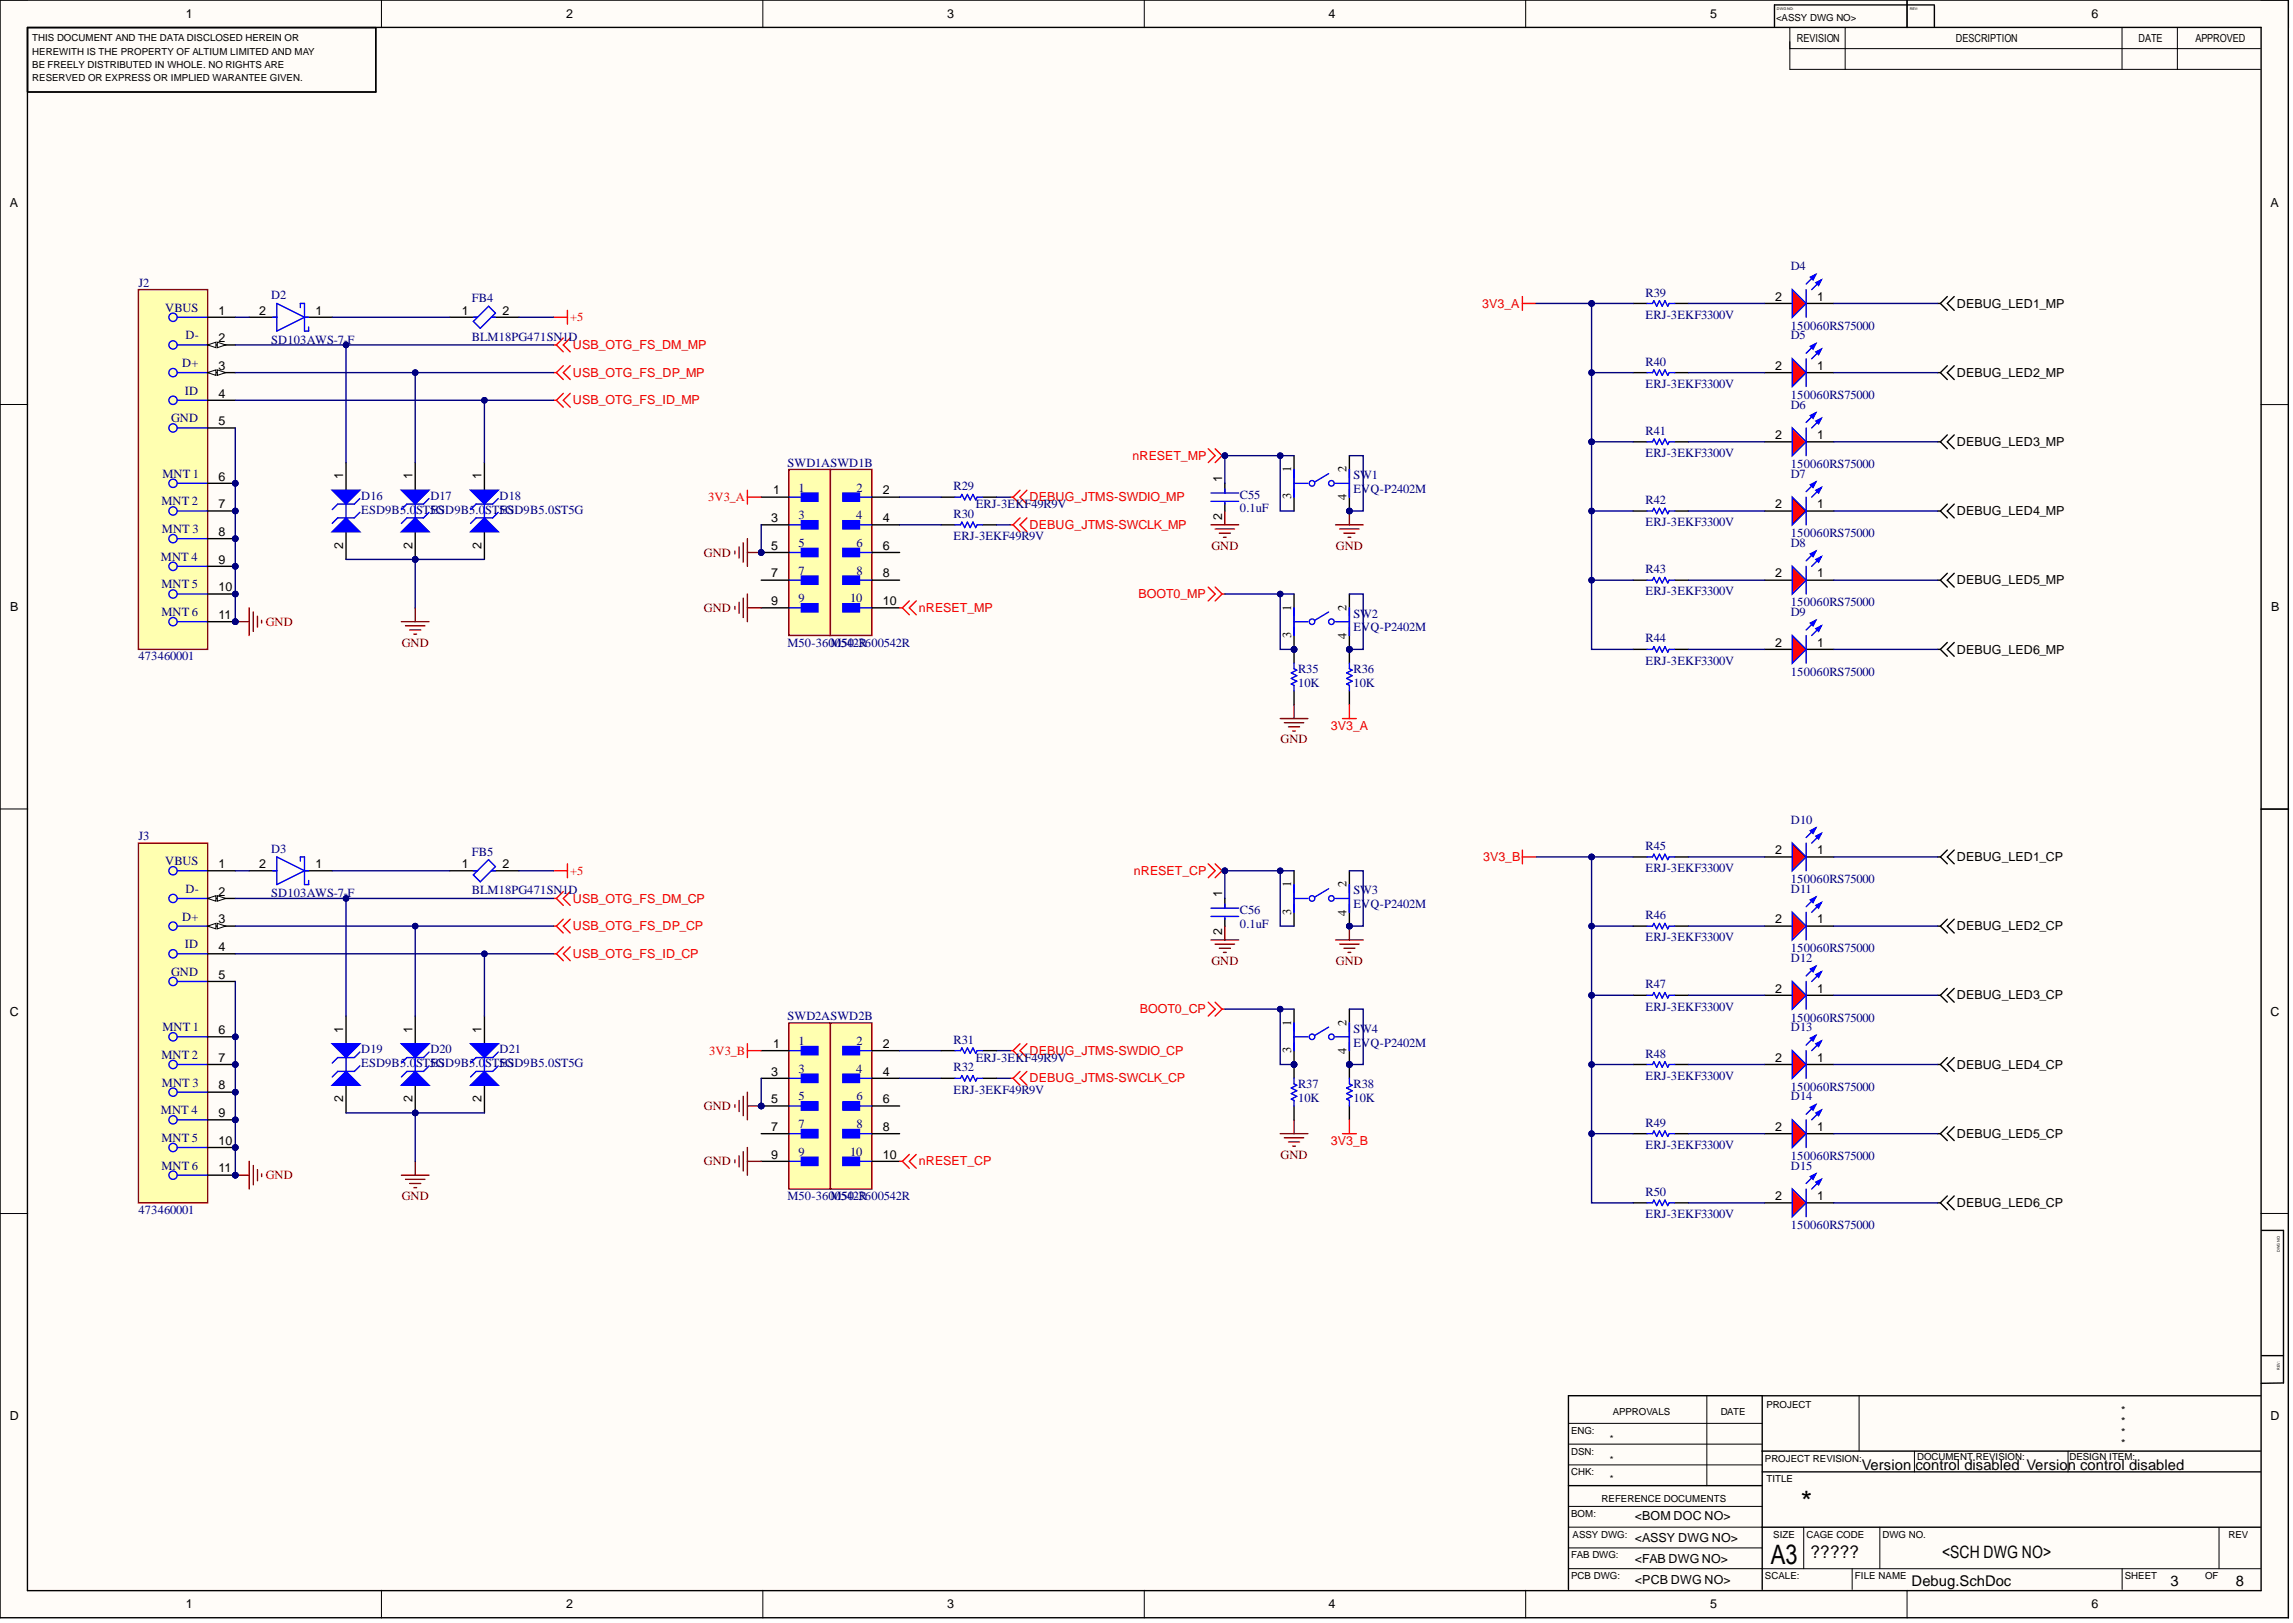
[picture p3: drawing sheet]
<svg xmlns="http://www.w3.org/2000/svg" width="420mm" height="297mm" viewBox="0 0 420 297" stroke-linecap="round" stroke-linejoin="round" font-family="sans-serif">
<defs><g id="words">
<text font-size="5.4" x="329.7" y="276.8">*</text>
<text font-size="4.9" x="324.2" y="286.2">A3</text>
<text font-size="3.2" x="331.5" y="285.1">?????</text>
<text font-size="3.1" x="355.6" y="285.1">&lt;SCH DWG NO&gt;</text>
<g font-size="2.7">
<text x="340.9" y="269">Version control disabled Version control disabled</text>
<text x="350" y="290.3">Debug.SchDoc</text>
<text x="397.4" y="290.3">3</text>
<text x="409.4" y="290.3">8</text>
</g>
<g font-size="2.3">
<text x="34" y="3.3">1</text>
<text x="103.6" y="3.3">2</text>
<text x="173.4" y="3.3">3</text>
<text x="243.2" y="3.3">4</text>
<text x="313.1" y="3.3">5</text>
<text x="382.9" y="3.3">6</text>
<text x="1.8" y="37.8">A</text>
<text x="415.7" y="37.8">A</text>
<text x="40" y="57.6">1</text>
<text x="47.5" y="57.6">2</text>
<text x="57.8" y="57.6">1</text>
<text x="84.5" y="57.6">1</text>
<text x="92" y="57.6">2</text>
<text x="325" y="55">2</text>
<text x="332.7" y="55">1</text>
<text x="358.3" y="56.3">DEBUG_LED1_MP</text>
<text x="40" y="62.6">2</text>
<text x="40" y="67.7">3</text>
<text x="325" y="67.7">2</text>
<text x="332.7" y="67.7">1</text>
<text x="358.3" y="69">DEBUG_LED2_MP</text>
<text x="40" y="72.8">4</text>
<text x="40" y="77.8">5</text>
<text x="325" y="80.4">2</text>
<text x="332.7" y="80.4">1</text>
<text x="358.3" y="81.6">DEBUG_LED3_MP</text>
<text x="40" y="88">6</text>
<text x="62.8" y="87.7" transform="rotate(-90 62.8 87.7)">1</text>
<text x="75.5" y="87.7" transform="rotate(-90 75.5 87.7)">1</text>
<text x="88.2" y="87.7" transform="rotate(-90 88.2 87.7)">1</text>
<text x="223.7" y="88.2" transform="rotate(-90 223.7 88.2)">1</text>
<text x="236.4" y="86.4" transform="rotate(-90 236.4 86.4)">1</text>
<text x="246.5" y="86.4" transform="rotate(-90 246.5 86.4)">2</text>
<text x="40" y="93">7</text>
<text x="141.2" y="95.6">3</text>
<text x="141.6" y="90.5">1</text>
<text x="161.7" y="90.5">2</text>
<text x="161.7" y="95.6">4</text>
<text x="223.7" y="95.1" transform="rotate(-90 223.7 95.1)">2</text>
<text x="236.4" y="91.4" transform="rotate(-90 236.4 91.4)">3</text>
<text x="246.5" y="91.6" transform="rotate(-90 246.5 91.6)">4</text>
<text x="325" y="93">2</text>
<text x="332.7" y="93">1</text>
<text x="358.3" y="94.3">DEBUG_LED4_MP</text>
<text x="40" y="98.1">8</text>
<text x="62.8" y="100.4" transform="rotate(-90 62.8 100.4)">2</text>
<text x="75.5" y="100.4" transform="rotate(-90 75.5 100.4)">2</text>
<text x="88.2" y="100.4" transform="rotate(-90 88.2 100.4)">2</text>
<text x="141.2" y="100.6">5</text>
<text x="161.7" y="100.6">6</text>
<text x="40" y="103.1">9</text>
<text x="141.2" y="105.7">7</text>
<text x="161.7" y="105.7">8</text>
<text x="325" y="105.7">2</text>
<text x="332.7" y="105.7">1</text>
<text x="358.3" y="106.9">DEBUG_LED5_MP</text>
<text x="1.9" y="111.8">B</text>
<text x="40" y="108.2">10</text>
<text x="40" y="113.3">11</text>
<text x="141.2" y="110.7">9</text>
<text x="161.7" y="110.7">10</text>
<text x="236.4" y="111.8" transform="rotate(-90 236.4 111.8)">1</text>
<text x="246.5" y="111.8" transform="rotate(-90 246.5 111.8)">2</text>
<text x="415.8" y="111.8">B</text>
<text x="236.4" y="116.7" transform="rotate(-90 236.4 116.7)">3</text>
<text x="246.5" y="116.9" transform="rotate(-90 246.5 116.9)">4</text>
<text x="325" y="118.3">2</text>
<text x="332.7" y="118.3">1</text>
<text x="358.3" y="119.6">DEBUG_LED6_MP</text>
<text x="40" y="158.9">1</text>
<text x="47.5" y="158.9">2</text>
<text x="57.8" y="158.9">1</text>
<text x="84.5" y="158.9">1</text>
<text x="92" y="158.9">2</text>
<text x="325" y="156.3">2</text>
<text x="332.7" y="156.3">1</text>
<text x="358.3" y="157.6">DEBUG_LED1_CP</text>
<text x="40" y="163.9">2</text>
<text x="223.7" y="164.2" transform="rotate(-90 223.7 164.2)">1</text>
<text x="236.4" y="167.4" transform="rotate(-90 236.4 167.4)">3</text>
<text x="236.4" y="162.4" transform="rotate(-90 236.4 162.4)">1</text>
<text x="246.5" y="167.6" transform="rotate(-90 246.5 167.6)">4</text>
<text x="246.5" y="162.4" transform="rotate(-90 246.5 162.4)">2</text>
<text x="40" y="169">3</text>
<text x="223.7" y="171.1" transform="rotate(-90 223.7 171.1)">2</text>
<text x="325" y="169">2</text>
<text x="332.7" y="169">1</text>
<text x="358.3" y="170.3">DEBUG_LED2_CP</text>
<text x="40" y="174.1">4</text>
<text x="40" y="179.1">5</text>
<text x="1.8" y="185.9">C</text>
<text x="325" y="181.7">2</text>
<text x="332.7" y="181.7">1</text>
<text x="358.3" y="182.9">DEBUG_LED3_CP</text>
<text x="415.7" y="185.9">C</text>
<text x="40" y="189.2">6</text>
<text x="62.8" y="189" transform="rotate(-90 62.8 189)">1</text>
<text x="75.5" y="189" transform="rotate(-90 75.5 189)">1</text>
<text x="88.2" y="189" transform="rotate(-90 88.2 189)">1</text>
<text x="141.6" y="191.8">1</text>
<text x="161.7" y="191.8">2</text>
<text x="236.4" y="187.7" transform="rotate(-90 236.4 187.7)">1</text>
<text x="246.5" y="187.7" transform="rotate(-90 246.5 187.7)">2</text>
<text x="40" y="194.3">7</text>
<text x="141.2" y="196.8">3</text>
<text x="161.7" y="196.8">4</text>
<text x="236.4" y="192.7" transform="rotate(-90 236.4 192.7)">3</text>
<text x="246.5" y="192.9" transform="rotate(-90 246.5 192.9)">4</text>
<text x="325" y="194.3">2</text>
<text x="332.7" y="194.3">1</text>
<text x="358.3" y="195.6">DEBUG_LED4_CP</text>
<text x="40" y="199.4">8</text>
<text x="62.8" y="201.7" transform="rotate(-90 62.8 201.7)">2</text>
<text x="75.5" y="201.7" transform="rotate(-90 75.5 201.7)">2</text>
<text x="88.2" y="201.7" transform="rotate(-90 88.2 201.7)">2</text>
<text x="141.2" y="201.9">5</text>
<text x="161.7" y="201.9">6</text>
<text x="40" y="204.4">9</text>
<text x="40" y="209.5">10</text>
<text x="141.2" y="207">7</text>
<text x="161.7" y="207">8</text>
<text x="325" y="207">2</text>
<text x="332.7" y="207">1</text>
<text x="358.3" y="208.2">DEBUG_LED5_CP</text>
<text x="40" y="214.6">11</text>
<text x="141.2" y="212">9</text>
<text x="161.7" y="212">10</text>
<text x="325" y="219.6">2</text>
<text x="332.7" y="219.6">1</text>
<text x="358.3" y="220.9">DEBUG_LED6_CP</text>
<text x="1.8" y="259.9">D</text>
<text x="415.7" y="259.9">D</text>
<text x="299.3" y="278.2">&lt;BOM DOC NO&gt;</text>
<text x="299.3" y="286.1">&lt;FAB DWG NO&gt;</text>
<text x="299.3" y="282.3">&lt;ASSY DWG NO&gt;</text>
<text x="299.3" y="289.9">&lt;PCB DWG NO&gt;</text>
<text x="34" y="294.3">1</text>
<text x="103.6" y="294.3">2</text>
<text x="173.4" y="294.3">3</text>
<text x="243.2" y="294.3">4</text>
<text x="313.1" y="294.3">5</text>
<text x="382.9" y="294.3">6</text>
</g>
<g font-size="2.3" fill="#000080">
<text x="25.3" y="52.5">J2</text>
<text x="327.9" y="49.5">D4</text>
<text x="30.2" y="57.1">VBUS</text>
<text x="49.7" y="54.8">D2</text>
<text x="86.4" y="55.3">FB4</text>
<text x="301.3" y="54.3">R39</text>
<text x="301.3" y="58.3">ERJ-3EKF3300V</text>
<text x="34" y="62.1">D-</text>
<text x="49.7" y="62.9">SD103AWS-7-F</text>
<text x="86.4" y="62.4">BLM18PG471SN1D</text>
<text x="327.9" y="60.3">150060RS75000</text>
<text x="327.9" y="62.1">D5</text>
<text x="33.4" y="67.2">D+</text>
<text x="301.3" y="66.9">R40</text>
<text x="301.3" y="71">ERJ-3EKF3300V</text>
<text x="31.3" y="77.3">GND</text>
<text x="33.9" y="72.3">ID</text>
<text x="327.9" y="73">150060RS75000</text>
<text x="327.9" y="74.8">D6</text>
<text x="301.3" y="79.6">R41</text>
<text x="301.3" y="83.6">ERJ-3EKF3300V</text>
<text x="29.7" y="87.4">MNT 1</text>
<text x="144.2" y="85.4">SWD1ASWD1B</text>
<text x="146.2" y="90">1</text>
<text x="156.8" y="90">2</text>
<text x="174.6" y="89.7">R29</text>
<text x="247.8" y="87.7">SW1</text>
<text x="327.9" y="85.7">150060RS75000</text>
<text x="327.9" y="87.4">D7</text>
<text x="29.6" y="92.5">MNT 2</text>
<text x="66.1" y="91.5">D16</text>
<text x="66.1" y="94">ESD9B5.0</text>
<text x="76.2" y="94">ST5G</text>
<text x="78.8" y="91.5">D17</text>
<text x="78.8" y="94">ESD9B5.0</text>
<text x="88.9" y="94">ST5G</text>
<text x="91.5" y="91.5">D18</text>
<text x="91.5" y="94">ESD9B5.0ST5G</text>
<text x="146.2" y="95">3</text>
<text x="156.8" y="95">4</text>
<text x="174.6" y="94.8">R30</text>
<text x="178.6" y="93">ERJ-3EKF49R9V</text>
<text x="227" y="91.2">C55</text>
<text x="227" y="93.8">0.1uF</text>
<text x="247.8" y="90.2">EVQ-P2402M</text>
<text x="301.3" y="92.3">R42</text>
<text x="29.6" y="97.6">MNT 3</text>
<text x="146.2" y="100.1">5</text>
<text x="156.8" y="100.1">6</text>
<text x="174.6" y="98.8">ERJ-3EKF49R9V</text>
<text x="301.3" y="96.3">ERJ-3EKF3300V</text>
<text x="327.9" y="98.3">150060RS75000</text>
<text x="327.9" y="100.1">D8</text>
<text x="29.5" y="102.6">MNT 4</text>
<text x="29.6" y="107.7">MNT 5</text>
<text x="146.2" y="105.2">7</text>
<text x="156.8" y="105.2">8</text>
<text x="301.3" y="104.9">R43</text>
<text x="29.6" y="112.8">MNT 6</text>
<text x="146.2" y="110.2">9</text>
<text x="155.7" y="110.2">10</text>
<text x="247.8" y="113">SW2</text>
<text x="301.3" y="109">ERJ-3EKF3300V</text>
<text x="327.9" y="111">150060RS75000</text>
<text x="327.9" y="112.8">D9</text>
<text x="144.2" y="118.3">M50-360M50-3600542R</text>
<text x="152.9" y="118.3">0542R</text>
<text x="247.8" y="115.6">EVQ-P2402M</text>
<text x="301.3" y="117.6">R44</text>
<text x="25.3" y="120.9">473460001</text>
<text x="237.7" y="123.2">R35</text>
<text x="237.7" y="125.7">10K</text>
<text x="247.8" y="123.2">R36</text>
<text x="247.8" y="125.7">10K</text>
<text x="301.3" y="121.6">ERJ-3EKF3300V</text>
<text x="327.9" y="123.7">150060RS75000</text>
<text x="25.3" y="153.8">J3</text>
<text x="301.3" y="155.6">R45</text>
<text x="327.9" y="150.8">D10</text>
<text x="30.2" y="158.4">VBUS</text>
<text x="49.7" y="156.1">D3</text>
<text x="86.4" y="156.6">FB5</text>
<text x="301.3" y="159.6">ERJ-3EKF3300V</text>
<text x="327.9" y="161.6">150060RS75000</text>
<text x="34" y="163.4">D-</text>
<text x="49.7" y="164.2">SD103AWS-7-F</text>
<text x="86.4" y="163.7">BLM18PG471SN1D</text>
<text x="227" y="167.2">C56</text>
<text x="247.8" y="163.7">SW3</text>
<text x="247.8" y="166.2">EVQ-P2402M</text>
<text x="327.9" y="163.4">D11</text>
<text x="33.4" y="168.5">D+</text>
<text x="33.9" y="173.5">ID</text>
<text x="227" y="169.8">0.1uF</text>
<text x="301.3" y="168.2">R46</text>
<text x="301.3" y="172.3">ERJ-3EKF3300V</text>
<text x="31.3" y="178.6">GND</text>
<text x="327.9" y="174.3">150060RS75000</text>
<text x="327.9" y="176.1">D12</text>
<text x="301.3" y="180.9">R47</text>
<text x="301.3" y="184.9">ERJ-3EKF3300V</text>
<text x="29.7" y="188.7">MNT 1</text>
<text x="144.2" y="186.7">SWD2ASWD2B</text>
<text x="146.2" y="191.3">1</text>
<text x="156.8" y="191.3">2</text>
<text x="174.6" y="191">R31</text>
<text x="247.8" y="189">SW4</text>
<text x="247.8" y="191.5">EVQ-P2402M</text>
<text x="327.9" y="187">150060RS75000</text>
<text x="327.9" y="188.7">D13</text>
<text x="29.6" y="193.8">MNT 2</text>
<text x="66.1" y="192.8">D19</text>
<text x="66.1" y="195.3">ESD9B5.0</text>
<text x="76.2" y="195.3">ST5G</text>
<text x="78.8" y="192.8">D20</text>
<text x="78.8" y="195.3">ESD9B5.0</text>
<text x="88.9" y="195.3">ST5G</text>
<text x="91.5" y="192.8">D21</text>
<text x="91.5" y="195.3">ESD9B5.0ST5G</text>
<text x="146.2" y="196.3">3</text>
<text x="156.8" y="196.3">4</text>
<text x="174.6" y="196.1">R32</text>
<text x="178.6" y="194.3">ERJ-3EKF49R9V</text>
<text x="301.3" y="193.6">R48</text>
<text x="301.3" y="197.6">ERJ-3EKF3300V</text>
<text x="29.5" y="203.9">MNT 4</text>
<text x="29.6" y="198.9">MNT 3</text>
<text x="146.2" y="201.4">5</text>
<text x="156.8" y="201.4">6</text>
<text x="174.6" y="200.1">ERJ-3EKF49R9V</text>
<text x="237.7" y="199.1">R37</text>
<text x="237.7" y="201.7">10K</text>
<text x="247.8" y="199.1">R38</text>
<text x="247.8" y="201.7">10K</text>
<text x="327.9" y="199.6">150060RS75000</text>
<text x="327.9" y="201.4">D14</text>
<text x="29.6" y="209">MNT 5</text>
<text x="146.2" y="206.5">7</text>
<text x="156.8" y="206.5">8</text>
<text x="301.3" y="206.2">R49</text>
<text x="29.6" y="214.1">MNT 6</text>
<text x="146.2" y="211.5">9</text>
<text x="155.7" y="211.5">10</text>
<text x="301.3" y="210.3">ERJ-3EKF3300V</text>
<text x="327.9" y="212.3">150060RS75000</text>
<text x="327.9" y="214.1">D15</text>
<text x="144.2" y="219.6">M50-360M50-3600542R</text>
<text x="152.9" y="219.6">0542R</text>
<text x="301.3" y="218.9">R50</text>
<text x="25.3" y="222.2">473460001</text>
<text x="301.3" y="222.9">ERJ-3EKF3300V</text>
<text x="327.9" y="225">150060RS75000</text>
</g>
<g font-size="2.3" fill="#f00">
<text x="104.4" y="58.8">+5</text>
<text x="271.4" y="56.3">3V3_A</text>
<text x="104.9" y="63.9">USB_OTG_FS_DM_MP</text>
<text x="104.9" y="69">USB_OTG_FS_DP_MP</text>
<text x="104.9" y="74">USB_OTG_FS_ID_MP</text>
<text x="207.3" y="84.2">nRESET_MP</text>
<text x="129.6" y="91.8">3V3_A</text>
<text x="188.5" y="91.8">DEBUG_JTMS-SWDIO_MP</text>
<text x="188.5" y="96.8">DEBUG_JTMS-SWCLK_MP</text>
<text x="168.2" y="112">nRESET_MP</text>
<text x="208.4" y="109.5">BOOT0_MP</text>
<text x="243.7" y="133.5">3V3_A</text>
<text x="104.4" y="160.1">+5</text>
<text x="207.6" y="160.1">nRESET_CP</text>
<text x="271.5" y="157.6">3V3_B</text>
<text x="104.9" y="165.2">USB_OTG_FS_DM_CP</text>
<text x="104.9" y="170.3">USB_OTG_FS_DP_CP</text>
<text x="104.9" y="175.3">USB_OTG_FS_ID_CP</text>
<text x="208.7" y="185.5">BOOT0_CP</text>
<text x="129.8" y="193">3V3_B</text>
<text x="188.5" y="193">DEBUG_JTMS-SWDIO_CP</text>
<text x="188.5" y="198.1">DEBUG_JTMS-SWCLK_CP</text>
<text x="243.7" y="209.5">3V3_B</text>
<text x="168.2" y="213.3">nRESET_CP</text>
</g>
<g font-size="2.3" fill="#800000">
<text x="128.9" y="101.9">GND</text>
<text x="221.8" y="100.6">GND</text>
<text x="244.6" y="100.6">GND</text>
<text x="128.9" y="112">GND</text>
<text x="73.6" y="118.3">GND</text>
<text x="234.5" y="136.1">GND</text>
<text x="221.8" y="176.6">GND</text>
<text x="244.6" y="176.6">GND</text>
<text x="128.9" y="203.2">GND</text>
<text x="128.9" y="213.3">GND</text>
<text x="234.5" y="212">GND</text>
<text x="73.6" y="219.6">GND</text>
</g>
<g font-size="2.3" fill="#980000">
<text x="48.6" y="114.5">GND</text>
<text x="48.6" y="215.8">GND</text>
</g>
<g font-size="2">
<text x="329" y="7.7">REVISION</text>
<text x="358.1" y="7.7">DESCRIPTION</text>
<text x="391.5" y="7.7">DATE</text>
<text x="401.9" y="7.7">APPROVED</text>
<text x="388.3" y="262.8">*</text>
<text x="388.3" y="258.8">*</text>
<text x="388.3" y="260.8">*</text>
<text x="388.3" y="264.8">*</text>
</g>
<g font-size="1.8">
<text x="325.2" y="3.8">&lt;ASSY DWG NO&gt;</text>
<text x="5.9" y="7.6">THIS DOCUMENT AND THE DATA DISCLOSED HEREIN OR</text>
<text x="5.9" y="10">HEREWITH IS THE PROPERTY OF ALTIUM LIMITED AND MAY</text>
<text x="5.9" y="12.5">BE FREELY DISTRIBUTED IN WHOLE. NO RIGHTS ARE</text>
<text x="5.9" y="14.9">RESERVED OR EXPRESS OR IMPLIED WARANTEE GIVEN.</text>
<text x="323.4" y="257.6">PROJECT</text>
<text x="287.7" y="262.4">ENG:</text>
<text x="294.8" y="264">*</text>
<text x="295.3" y="258.9">APPROVALS</text>
<text x="315" y="258.9">DATE</text>
<text x="287.7" y="266.2">DSN:</text>
<text x="294.8" y="267.8">*</text>
<text x="323.1" y="267.5">PROJECT REVISION:</text>
<text x="351" y="267.2">DOCUMENT REVISION:</text>
<text x="378.9" y="267.2">DESIGN ITEM:</text>
<text x="287.7" y="270">CHK:</text>
<text x="293.2" y="274.8">REFERENCE DOCUMENTS</text>
<text x="294.8" y="271.3">*</text>
<text x="323.4" y="271.3">TITLE</text>
<text x="287.7" y="277.6">BOM:</text>
<text x="287.9" y="281.4">ASSY DWG:</text>
<text x="324.7" y="281.4">SIZE</text>
<text x="330.7" y="281.4">CAGE CODE</text>
<text x="344.7" y="281.4">DWG NO.</text>
<text x="408" y="281.4">REV</text>
<text x="287.7" y="285.2">FAB DWG:</text>
<text x="287.7" y="289">PCB DWG:</text>
<text x="323.1" y="289">SCALE:</text>
<text x="339.6" y="289">FILE NAME</text>
<text x="389" y="289">SHEET</text>
<text x="403.7" y="289">OF</text>
</g>
<g font-size=".7">
<text x="325.3" y="1.8">DWG NO:</text>
<text x="349.7" y="1.8">REV:</text>
<text x="417.4" y="229.1" transform="rotate(-90 417.4 229.1)">DWG NO:</text>
<text x="417.4" y="250.7" transform="rotate(-90 417.4 250.7)">REV:</text>
</g>
</g></defs>
<g fill="#fffcf8">
<path d="M0 0h419v296.1h-419z" fill-rule="evenodd"/>
<path d="M5.1 5.1h408.8v286h-408.8z" fill-rule="evenodd"/>
</g>
<g fill="none" stroke="#000" stroke-width=".18">
<path d="M0 0h5.1M69.8 0v5.1M139.7 0v5.1M209.5 0v5.1M279.3 0v5.1M327.7 5.1v7.6M327.7 8.9h86.1M327.7 12.7h86.1M337.8 5.1v7.6M349.1 0v5.1M388.5 5.1v7.6M398.6 5.1v7.6"/>
<path d="M413.9 0h5.1v5.1M0 74h5.1M413.9 74h5.1M0 148.1h5.1M413.9 148.1h5.1M0 222.1h5.1M413.9 222.1h5.1M312.5 255.4v16.5M340.4 255.4v10.2M287.2 264.3h35.4M287.2 260.5h35.4M287.2 268.1h35.4"/>
<path d="M287.2 279.5h35.4M287.2 275.7h35.4M330.2 279.5v7.6M344.2 279.5v7.6M350.5 265.6v3.8M378.6 265.6v3.8M406.3 279.5v7.6M69.8 291.1v5M139.7 291.1v5M209.5 291.1v5M279.3 291.1v5M287.2 287.1h126.7"/>
<path d="M287.2 283.3h35.4M339.1 287.1v3.8M349.1 291.1v5M388.5 287.1v3.8M419 291.1v5"/>
</g>
<g fill="none" stroke="#000" stroke-width=".25">
<path d="M0 0h418.9v296.1h-418.9zM5 5h409v286.1h-409zM68.8 5.1v11.7h-63.8M324.9 .9v4M324.9 .9h29.2M349.1 0v5M354.1 1v4M414 148.1h5M414.1 225.2h4v27.9l-4.1 .1M322.6 255.4v35.5M413.9 255.5l-126.7-.1v35.5M414.1 248.1h4"/>
<path d="M287.2 271.9h35.4M322.6 265.6h91.3M322.6 269.4h91.3M322.6 279.5h91.3"/>
</g>
<path d="M43.1 113.8h2.5M45.6 111.2v5.1M46.4 112v3.6M47.1 112.8v2M47.9 113.5v.5" fill="none" stroke="#980000" stroke-width=".25"/>
<circle cx="43.1" cy="113.8" r=".51" fill="#000080"/>
<circle cx="43.1" cy="113.8" r=".51" fill="none" stroke="#000080" stroke-width=".18"/>
<circle cx="43.1" cy="88.5" r=".51" fill="#000080"/>
<circle cx="43.1" cy="88.5" r=".51" fill="none" stroke="#000080" stroke-width=".18"/>
<circle cx="43.1" cy="93.5" r=".51" fill="#000080"/>
<circle cx="43.1" cy="93.5" r=".51" fill="none" stroke="#000080" stroke-width=".18"/>
<circle cx="43.1" cy="98.6" r=".51" fill="#000080"/>
<circle cx="43.1" cy="98.6" r=".51" fill="none" stroke="#000080" stroke-width=".18"/>
<circle cx="43.1" cy="103.6" r=".51" fill="#000080"/>
<circle cx="43.1" cy="103.6" r=".51" fill="none" stroke="#000080" stroke-width=".18"/>
<circle cx="43.1" cy="108.7" r=".51" fill="#000080"/>
<circle cx="43.1" cy="108.7" r=".51" fill="none" stroke="#000080" stroke-width=".18"/>
<circle cx="43.1" cy="113.8" r=".51" fill="#000080"/>
<circle cx="43.1" cy="113.8" r=".51" fill="none" stroke="#000080" stroke-width=".18"/>
<path d="M25.3 53h12.7v65.8h-12.7z" fill-rule="evenodd" fill="#ffffb0"/>
<path d="M25.3 53h12.7v65.8h-12.7z" fill="none" stroke="#800000" stroke-width=".25"/>
<g fill="none" stroke="#00f" stroke-width=".25">
<path d="M32.4 58.1h5.6M32.4 63.1h5.6M32.4 68.2h5.6M32.4 73.3h5.6M32.4 78.3h5.6M32.4 88.5h5.6M32.4 93.5h5.6M32.4 98.6h5.6M32.4 103.6h5.6M32.4 108.7h5.6M32.4 113.8h5.6"/>
<circle cx="31.7" cy="58.1" r=".76"/>
<circle cx="31.7" cy="73.3" r=".76"/>
<circle cx="31.7" cy="68.2" r=".76"/>
<circle cx="31.7" cy="78.3" r=".76"/>
<circle cx="31.7" cy="63.1" r=".76"/>
<circle cx="31.7" cy="88.5" r=".76"/>
<circle cx="31.7" cy="98.6" r=".76"/>
<circle cx="31.7" cy="93.5" r=".76"/>
<circle cx="31.7" cy="113.8" r=".76"/>
<circle cx="31.7" cy="108.7" r=".76"/>
<circle cx="31.7" cy="103.6" r=".76"/>
</g>
<path d="M38 58.1h5.1M38 63.1h5.1" fill="none" stroke="#000" stroke-width=".25"/>
<path d="M38 63.1l1.5-.5v1z" fill="#f8fcff"/>
<path d="M38 63.1l1.5-.5v1z" fill="none" stroke="#000" stroke-width=".18"/>
<path d="M39.8 62.6l1.5 .5-1.5 .5z" fill="#f8fcff"/>
<path d="M39.8 62.6l1.5 .5-1.5 .5z" fill="none" stroke="#000" stroke-width=".18"/>
<path d="M38 68.2h5.1" fill="none" stroke="#000" stroke-width=".25"/>
<path d="M38 68.2l1.5-.5v1z" fill="#f8fcff"/>
<path d="M38 68.2l1.5-.5v1z" fill="none" stroke="#000" stroke-width=".18"/>
<path d="M39.8 67.7l1.5 .5-1.5 .5z" fill="#f8fcff"/>
<path d="M39.8 67.7l1.5 .5-1.5 .5z" fill="none" stroke="#000" stroke-width=".18"/>
<path d="M38 73.3h5.1M38 78.3h5.1M38 88.5h5.1" fill="none" stroke="#000" stroke-width=".25"/>
<circle cx="43.1" cy="88.5" r=".51" fill="#000080"/>
<circle cx="43.1" cy="88.5" r=".51" fill="none" stroke="#000080" stroke-width=".18"/>
<path d="M38 93.5h5.1" fill="none" stroke="#000" stroke-width=".25"/>
<circle cx="43.1" cy="93.5" r=".51" fill="#000080"/>
<circle cx="43.1" cy="93.5" r=".51" fill="none" stroke="#000080" stroke-width=".18"/>
<path d="M38 98.6h5.1" fill="none" stroke="#000" stroke-width=".25"/>
<circle cx="43.1" cy="98.6" r=".51" fill="#000080"/>
<circle cx="43.1" cy="98.6" r=".51" fill="none" stroke="#000080" stroke-width=".18"/>
<path d="M38 103.6h5.1" fill="none" stroke="#000" stroke-width=".25"/>
<circle cx="43.1" cy="103.6" r=".51" fill="#000080"/>
<circle cx="43.1" cy="103.6" r=".51" fill="none" stroke="#000080" stroke-width=".18"/>
<path d="M38 108.7h5.1" fill="none" stroke="#000" stroke-width=".25"/>
<circle cx="43.1" cy="108.7" r=".51" fill="#000080"/>
<circle cx="43.1" cy="108.7" r=".51" fill="none" stroke="#000080" stroke-width=".18"/>
<path d="M38 113.8h5.1" fill="none" stroke="#000" stroke-width=".25"/>
<circle cx="43.1" cy="113.8" r=".51" fill="#000080"/>
<circle cx="43.1" cy="113.8" r=".51" fill="none" stroke="#000080" stroke-width=".18"/>
<g fill="none" stroke="#f00" stroke-width=".25">
<path d="M101.4 58.1h2.5M103.9 56.8v2.5M101.4 63.1h.5M101.4 68.2h.5M101.4 73.3h.5M101.9 63.1l1.2 1.3M101.9 68.2l1.2 1.3M101.9 73.3l1.2 1.2M103.1 61.9l-1.2 1.2M103.1 66.9l-1.2 1.3M103.1 72l-1.2 1.3M104.4 61.9l-1.3 1.2 1.3 1.3"/>
<path d="M104.4 66.9l-1.3 1.3 1.3 1.3M104.4 72l-1.3 1.3 1.3 1.2M185 91h.5M185 96.1h.5M185.5 91l1.2 1.3M185.5 96.1l1.2 1.2M186.7 89.7l-1.2 1.3M186.7 94.8l-1.2 1.3M188 89.7l-1.3 1.3 1.3 1.3M188 94.8l-1.3 1.3 1.3 1.2"/>
</g>
<path d="M45.6 58.1h5.1M55.7 58.1h5.1M82.4 58.1h5M90 58.1h5" fill="none" stroke="#000" stroke-width=".25"/>
<path d="M49.9 58.1h.8M50.7 55.5l5 2.6-5 2.5zM55 56.3v-.8h.7v5.1h.8v-.8M55.7 58.1h.8M86.7 58.1h.7M86.7 58.8l2.7-2.8 1.3 1.3-2.8 2.8zM90 58.1h.7" fill="none" stroke="#00f" stroke-width=".25"/>
<circle cx="139.4" cy="101.1" r=".51" fill="#000080"/>
<circle cx="139.4" cy="101.1" r=".51" fill="none" stroke="#000080" stroke-width=".18"/>
<path d="M144.4 85.9h7.6v30.4h-7.6z" fill-rule="evenodd" fill="#ffffb0"/>
<path d="M144.4 85.9h7.6v30.4h-7.6z" fill="none" stroke="#800000" stroke-width=".25"/>
<path d="M146.7 90.2h3.1v1.5h-3.1z" fill-rule="evenodd" fill="#00f"/>
<path d="M144.4 91h3.1M146.7 90.2h3.1v1.5h-3.1z" fill="none" stroke="#00f" stroke-width=".25"/>
<path d="M146.7 95.3h3.1v1.5h-3.1z" fill-rule="evenodd" fill="#00f"/>
<path d="M144.4 96.1h3.1M146.7 95.3h3.1v1.5h-3.1z" fill="none" stroke="#00f" stroke-width=".25"/>
<path d="M146.7 100.4h3.1v1.5h-3.1z" fill-rule="evenodd" fill="#00f"/>
<path d="M144.4 101.1h3.1M146.7 100.4h3.1v1.5h-3.1z" fill="none" stroke="#00f" stroke-width=".25"/>
<path d="M146.7 105.4h3.1v1.5h-3.1z" fill-rule="evenodd" fill="#00f"/>
<path d="M144.4 106.2h3.1M146.7 105.4h3.1v1.5h-3.1z" fill="none" stroke="#00f" stroke-width=".25"/>
<path d="M146.7 110.5h3.1v1.5h-3.1z" fill-rule="evenodd" fill="#00f"/>
<path d="M144.4 111.2h3.1M146.7 110.5h3.1v1.5h-3.1z" fill="none" stroke="#00f" stroke-width=".25"/>
<path d="M139.4 91h5M139.4 96.1h5M139.4 101.1h5" fill="none" stroke="#000" stroke-width=".25"/>
<circle cx="139.4" cy="101.1" r=".51" fill="#000080"/>
<circle cx="139.4" cy="101.1" r=".51" fill="none" stroke="#000080" stroke-width=".18"/>
<path d="M139.4 106.2h5M139.4 111.2h5" fill="none" stroke="#000" stroke-width=".25"/>
<path d="M152 85.9h7.6v30.4h-7.6z" fill-rule="evenodd" fill="#ffffb0"/>
<path d="M152 85.9h7.6v30.4h-7.6z" fill="none" stroke="#800000" stroke-width=".25"/>
<path d="M154.3 90.2h3.1v1.5h-3.1z" fill-rule="evenodd" fill="#00f"/>
<path d="M154.3 90.2h3.1v1.5h-3.1zM156.6 91h3" fill="none" stroke="#00f" stroke-width=".25"/>
<path d="M154.3 95.3h3.1v1.5h-3.1z" fill-rule="evenodd" fill="#00f"/>
<path d="M154.3 95.3h3.1v1.5h-3.1zM156.6 96.1h3" fill="none" stroke="#00f" stroke-width=".25"/>
<path d="M154.3 100.4h3.1v1.5h-3.1z" fill-rule="evenodd" fill="#00f"/>
<path d="M154.3 100.4h3.1v1.5h-3.1zM156.6 101.1h3" fill="none" stroke="#00f" stroke-width=".25"/>
<path d="M154.3 105.4h3.1v1.5h-3.1z" fill-rule="evenodd" fill="#00f"/>
<path d="M154.3 105.4h3.1v1.5h-3.1zM156.6 106.2h3" fill="none" stroke="#00f" stroke-width=".25"/>
<path d="M154.3 110.5h3.1v1.5h-3.1z" fill-rule="evenodd" fill="#00f"/>
<path d="M154.3 110.5h3.1v1.5h-3.1zM156.6 111.2h3" fill="none" stroke="#00f" stroke-width=".25"/>
<path d="M159.6 91h5.1M159.6 96.1h5.1M159.6 101.1h5.1M159.6 106.2h5.1M159.6 111.2h5.1" fill="none" stroke="#000" stroke-width=".25"/>
<path d="M164.7 111.2h.5M165.2 111.2l1.3 1.3M166.5 110l-1.3 1.2M167.7 110l-1.2 1.2 1.2 1.3" fill="none" stroke="#f00" stroke-width=".25"/>
<path d="M136.1 99.3v3.6M136.8 98.6v5M134.6 100.9v.5M134.6 111v.5M135.3 100.1v2M135.3 110.2v2.1M136.1 109.5v3.5M136.8 108.7v5.1M136.8 111.2h2.6M136.8 101.1h2.6" fill="none" stroke="#800000" stroke-width=".25"/>
<circle cx="139.4" cy="101.1" r=".51" fill="#000080"/>
<circle cx="139.4" cy="101.1" r=".51" fill="none" stroke="#000080" stroke-width=".18"/>
<path d="M136.8 89.7v2.6M136.8 91h2.6" fill="none" stroke="#f00" stroke-width=".25"/>
<path d="M43.1 215.1h2.5M45.6 212.5v5.1M46.4 213.3v3.6M47.1 214.1v2M47.9 214.8v.5" fill="none" stroke="#980000" stroke-width=".25"/>
<circle cx="43.1" cy="215.1" r=".51" fill="#000080"/>
<circle cx="43.1" cy="215.1" r=".51" fill="none" stroke="#000080" stroke-width=".18"/>
<circle cx="43.1" cy="189.8" r=".51" fill="#000080"/>
<circle cx="43.1" cy="189.8" r=".51" fill="none" stroke="#000080" stroke-width=".18"/>
<circle cx="43.1" cy="194.8" r=".51" fill="#000080"/>
<circle cx="43.1" cy="194.8" r=".51" fill="none" stroke="#000080" stroke-width=".18"/>
<circle cx="43.1" cy="199.9" r=".51" fill="#000080"/>
<circle cx="43.1" cy="199.9" r=".51" fill="none" stroke="#000080" stroke-width=".18"/>
<circle cx="43.1" cy="205" r=".51" fill="#000080"/>
<circle cx="43.1" cy="205" r=".51" fill="none" stroke="#000080" stroke-width=".18"/>
<circle cx="43.1" cy="210" r=".51" fill="#000080"/>
<circle cx="43.1" cy="210" r=".51" fill="none" stroke="#000080" stroke-width=".18"/>
<circle cx="43.1" cy="215.1" r=".51" fill="#000080"/>
<circle cx="43.1" cy="215.1" r=".51" fill="none" stroke="#000080" stroke-width=".18"/>
<path d="M25.3 154.3h12.7v65.8h-12.7z" fill-rule="evenodd" fill="#ffffb0"/>
<path d="M25.3 154.3h12.7v65.8h-12.7z" fill="none" stroke="#800000" stroke-width=".25"/>
<g fill="none" stroke="#00f" stroke-width=".25">
<path d="M32.4 159.4h5.6M32.4 164.4h5.6M32.4 169.5h5.6M32.4 174.6h5.6M32.4 179.6h5.6M32.4 189.8h5.6M32.4 194.8h5.6M32.4 199.9h5.6M32.4 205h5.6M32.4 210h5.6M32.4 215.1h5.6"/>
<circle cx="31.7" cy="159.4" r=".76"/>
<circle cx="31.7" cy="164.4" r=".76"/>
<circle cx="31.7" cy="169.5" r=".76"/>
<circle cx="31.7" cy="179.6" r=".76"/>
<circle cx="31.7" cy="174.6" r=".76"/>
<circle cx="31.7" cy="189.8" r=".76"/>
<circle cx="31.7" cy="194.8" r=".76"/>
<circle cx="31.7" cy="199.9" r=".76"/>
<circle cx="31.7" cy="205" r=".76"/>
<circle cx="31.7" cy="210" r=".76"/>
<circle cx="31.7" cy="215.1" r=".76"/>
</g>
<path d="M38 159.4h5.1M38 164.4h5.1" fill="none" stroke="#000" stroke-width=".25"/>
<path d="M38 164.4l1.5-.5v1z" fill="#f8fcff"/>
<path d="M38 164.4l1.5-.5v1z" fill="none" stroke="#000" stroke-width=".18"/>
<path d="M39.8 163.9l1.5 .5-1.5 .5z" fill="#f8fcff"/>
<path d="M39.8 163.9l1.5 .5-1.5 .5z" fill="none" stroke="#000" stroke-width=".18"/>
<path d="M38 169.5h5.1" fill="none" stroke="#000" stroke-width=".25"/>
<path d="M38 169.5l1.5-.5v1z" fill="#f8fcff"/>
<path d="M38 169.5l1.5-.5v1z" fill="none" stroke="#000" stroke-width=".18"/>
<path d="M39.8 169l1.5 .5-1.5 .5z" fill="#f8fcff"/>
<path d="M39.8 169l1.5 .5-1.5 .5z" fill="none" stroke="#000" stroke-width=".18"/>
<path d="M38 174.6h5.1M38 179.6h5.1M38 189.8h5.1" fill="none" stroke="#000" stroke-width=".25"/>
<circle cx="43.1" cy="189.8" r=".51" fill="#000080"/>
<circle cx="43.1" cy="189.8" r=".51" fill="none" stroke="#000080" stroke-width=".18"/>
<path d="M38 194.8h5.1" fill="none" stroke="#000" stroke-width=".25"/>
<circle cx="43.1" cy="194.8" r=".51" fill="#000080"/>
<circle cx="43.1" cy="194.8" r=".51" fill="none" stroke="#000080" stroke-width=".18"/>
<path d="M38 199.9h5.1" fill="none" stroke="#000" stroke-width=".25"/>
<circle cx="43.1" cy="199.9" r=".51" fill="#000080"/>
<circle cx="43.1" cy="199.9" r=".51" fill="none" stroke="#000080" stroke-width=".18"/>
<path d="M38 205h5.1" fill="none" stroke="#000" stroke-width=".25"/>
<circle cx="43.1" cy="205" r=".51" fill="#000080"/>
<circle cx="43.1" cy="205" r=".51" fill="none" stroke="#000080" stroke-width=".18"/>
<path d="M38 210h5.1" fill="none" stroke="#000" stroke-width=".25"/>
<circle cx="43.1" cy="210" r=".51" fill="#000080"/>
<circle cx="43.1" cy="210" r=".51" fill="none" stroke="#000080" stroke-width=".18"/>
<path d="M38 215.1h5.1" fill="none" stroke="#000" stroke-width=".25"/>
<circle cx="43.1" cy="215.1" r=".51" fill="#000080"/>
<circle cx="43.1" cy="215.1" r=".51" fill="none" stroke="#000080" stroke-width=".18"/>
<g fill="none" stroke="#f00" stroke-width=".25">
<path d="M101.4 159.4h2.5M103.9 158.1v2.5M101.4 164.4h.5M101.4 169.5h.5M101.4 174.6h.5M101.9 164.4l1.2 1.3M101.9 169.5l1.2 1.3M101.9 174.6l1.2 1.2M103.1 163.2l-1.2 1.2M103.1 168.2l-1.2 1.3M103.1 173.3l-1.2 1.3M104.4 163.2l-1.3 1.2 1.3 1.3"/>
<path d="M104.4 168.2l-1.3 1.3 1.3 1.3M104.4 173.3l-1.3 1.3 1.3 1.2M185 192.3h.5M185 197.4h.5M185.5 192.3l1.2 1.3M185.5 197.4l1.2 1.2M186.7 191l-1.2 1.3M186.7 196.1l-1.2 1.3M188 191l-1.3 1.3 1.3 1.3M188 196.1l-1.3 1.3 1.3 1.2"/>
</g>
<path d="M45.6 159.4h5.1M55.7 159.4h5.1M82.4 159.4h5M90 159.4h5" fill="none" stroke="#000" stroke-width=".25"/>
<path d="M49.9 159.4h.8M50.7 156.8l5 2.6-5 2.5zM55 157.6v-.8h.7v5.1h.8v-.8M55.7 159.4h.8M86.7 159.4h.7M90 159.4h.7M86.7 160.1l2.7-2.8 1.3 1.3-2.8 2.8z" fill="none" stroke="#00f" stroke-width=".25"/>
<circle cx="139.4" cy="202.4" r=".51" fill="#000080"/>
<circle cx="139.4" cy="202.4" r=".51" fill="none" stroke="#000080" stroke-width=".18"/>
<path d="M144.4 187.2h7.6v30.4h-7.6z" fill-rule="evenodd" fill="#ffffb0"/>
<path d="M144.4 187.2h7.6v30.4h-7.6z" fill="none" stroke="#800000" stroke-width=".25"/>
<path d="M146.7 191.5h3.1v1.5h-3.1z" fill-rule="evenodd" fill="#00f"/>
<path d="M144.4 192.3h3.1M146.7 191.5h3.1v1.5h-3.1z" fill="none" stroke="#00f" stroke-width=".25"/>
<path d="M146.7 196.6h3.1v1.5h-3.1z" fill-rule="evenodd" fill="#00f"/>
<path d="M144.4 197.4h3.1M146.7 196.6h3.1v1.5h-3.1z" fill="none" stroke="#00f" stroke-width=".25"/>
<path d="M146.7 201.7h3.1v1.5h-3.1z" fill-rule="evenodd" fill="#00f"/>
<path d="M144.4 202.4h3.1M146.7 201.7h3.1v1.5h-3.1z" fill="none" stroke="#00f" stroke-width=".25"/>
<path d="M146.7 206.7h3.1v1.5h-3.1z" fill-rule="evenodd" fill="#00f"/>
<path d="M144.4 207.5h3.1M146.7 206.7h3.1v1.5h-3.1z" fill="none" stroke="#00f" stroke-width=".25"/>
<path d="M146.7 211.8h3.1v1.5h-3.1z" fill-rule="evenodd" fill="#00f"/>
<path d="M144.4 212.5h3.1M146.7 211.8h3.1v1.5h-3.1z" fill="none" stroke="#00f" stroke-width=".25"/>
<path d="M139.4 192.3h5M139.4 197.4h5M139.4 202.4h5" fill="none" stroke="#000" stroke-width=".25"/>
<circle cx="139.4" cy="202.4" r=".51" fill="#000080"/>
<circle cx="139.4" cy="202.4" r=".51" fill="none" stroke="#000080" stroke-width=".18"/>
<path d="M139.4 207.5h5M139.4 212.5h5" fill="none" stroke="#000" stroke-width=".25"/>
<path d="M152 187.2h7.6v30.4h-7.6z" fill-rule="evenodd" fill="#ffffb0"/>
<path d="M152 187.2h7.6v30.4h-7.6z" fill="none" stroke="#800000" stroke-width=".25"/>
<path d="M154.3 191.5h3.1v1.5h-3.1z" fill-rule="evenodd" fill="#00f"/>
<path d="M154.3 191.5h3.1v1.5h-3.1zM156.6 192.3h3" fill="none" stroke="#00f" stroke-width=".25"/>
<path d="M154.3 196.6h3.1v1.5h-3.1z" fill-rule="evenodd" fill="#00f"/>
<path d="M154.3 196.6h3.1v1.5h-3.1zM156.6 197.4h3" fill="none" stroke="#00f" stroke-width=".25"/>
<path d="M154.3 201.7h3.1v1.5h-3.1z" fill-rule="evenodd" fill="#00f"/>
<path d="M154.3 201.7h3.1v1.5h-3.1zM156.6 202.4h3" fill="none" stroke="#00f" stroke-width=".25"/>
<path d="M154.3 206.7h3.1v1.5h-3.1z" fill-rule="evenodd" fill="#00f"/>
<path d="M154.3 206.7h3.1v1.5h-3.1zM156.6 207.5h3" fill="none" stroke="#00f" stroke-width=".25"/>
<path d="M154.3 211.8h3.1v1.5h-3.1z" fill-rule="evenodd" fill="#00f"/>
<path d="M154.3 211.8h3.1v1.5h-3.1zM156.6 212.5h3" fill="none" stroke="#00f" stroke-width=".25"/>
<path d="M159.6 192.3h5.1M159.6 197.4h5.1M159.6 202.4h5.1M159.6 207.5h5.1M159.6 212.5h5.1" fill="none" stroke="#000" stroke-width=".25"/>
<path d="M164.7 212.5h.5M165.2 212.5l1.3 1.3M166.5 211.3l-1.3 1.2M167.7 211.3l-1.2 1.2 1.2 1.3" fill="none" stroke="#f00" stroke-width=".25"/>
<path d="M136.8 199.9v5.1M134.6 202.2v.5M134.6 212.3v.5M135.3 201.4v2M135.3 211.5v2.1M136.1 200.6v3.6M136.1 210.8v3.5M136.8 210v5.1M136.8 212.5h2.6M136.8 202.4h2.6" fill="none" stroke="#800000" stroke-width=".25"/>
<circle cx="139.4" cy="202.4" r=".51" fill="#000080"/>
<circle cx="139.4" cy="202.4" r=".51" fill="none" stroke="#000080" stroke-width=".18"/>
<path d="M278.7 54.3v2.5M278.7 55.5h2.6M278.7 155.6v2.5M278.7 156.8h2.6M136.8 191v2.6M136.8 192.3h2.6" fill="none" stroke="#f00" stroke-width=".25"/>
<g fill="none" stroke="#000" stroke-width=".25">
<path d="M354.7 55.5h.5M355.2 55.5l1.3 1.3M356.5 54.3l-1.3 1.2M357.8 54.3l-1.3 1.2 1.3 1.3M354.7 68.2h.5M355.2 68.2l1.3 1.3M356.5 66.9l-1.3 1.3M356.5 79.6l-1.3 1.3M357.8 66.9l-1.3 1.3 1.3 1.3M357.8 79.6l-1.3 1.3 1.3 1.2M354.7 80.9h.5M354.7 93.5h.5"/>
<path d="M355.2 80.9l1.3 1.2M355.2 93.5l1.3 1.3M356.5 92.3l-1.3 1.2M357.8 92.3l-1.3 1.2 1.3 1.3M354.7 106.2h.5M354.7 118.8h.5M355.2 106.2l1.3 1.3M355.2 118.8l1.3 1.3M356.5 104.9l-1.3 1.3M356.5 117.6l-1.3 1.2M357.8 104.9l-1.3 1.3 1.3 1.3M357.8 117.6l-1.3 1.2 1.3 1.3"/>
<path d="M354.7 156.8h.5M355.2 156.8l1.3 1.3M356.5 155.6l-1.3 1.2M357.8 155.6l-1.3 1.2 1.3 1.3M354.7 169.5h.5M355.2 169.5l1.3 1.3M356.5 168.2l-1.3 1.3M357.8 168.2l-1.3 1.3 1.3 1.3M354.7 182.2h.5M354.7 194.8h.5M355.2 182.2l1.3 1.2M355.2 194.8l1.3 1.3"/>
<path d="M356.5 180.9l-1.3 1.3M356.5 193.6l-1.3 1.2M357.8 180.9l-1.3 1.3 1.3 1.2M357.8 193.6l-1.3 1.2 1.3 1.3M354.7 207.5h.5M355.2 207.5l1.3 1.2M356.5 206.2l-1.3 1.3M356.5 218.9l-1.3 1.2M357.8 206.2l-1.3 1.3 1.3 1.2M357.8 218.9l-1.3 1.2 1.3 1.3M354.7 220.1h.5M355.2 220.1l1.3 1.3"/>
</g>
<circle cx="247" cy="93.5" r=".51" fill="#000080"/>
<circle cx="247" cy="93.5" r=".51" fill="none" stroke="#000080" stroke-width=".18"/>
<path d="M236.9 83.4v10.1M247 83.4v10.1" fill="none" stroke="#000" stroke-width=".25"/>
<circle cx="247" cy="93.5" r=".51" fill="#000080"/>
<circle cx="247" cy="93.5" r=".51" fill="none" stroke="#000080" stroke-width=".18"/>
<g fill="none" stroke="#00f" stroke-width=".25">
<path d="M236.9 88.5h2.5M236.9 85.9v5.1M243.2 86.7l-2.5 1.5M244.5 88.5h2.5M247 85.9v5.1"/>
<circle cx="240.2" cy="88.5" r=".51"/>
<circle cx="243.8" cy="88.5" r=".51"/>
</g>
<path d="M244.5 96.1h5.1M245.3 96.8h3.5M246 97.6h2.1M246.8 98.3h.5M247 93.5v2.6" fill="none" stroke="#800000" stroke-width=".25"/>
<circle cx="247" cy="93.5" r=".51" fill="#000080"/>
<circle cx="247" cy="93.5" r=".51" fill="none" stroke="#000080" stroke-width=".18"/>
<path d="M221.2 82.1l1.3 1.3-1.3 1.3M222.5 82.1l1.2 1.3M223.7 83.4l-1.2 1.3M223.7 83.4h.5" fill="none" stroke="#f00" stroke-width=".25"/>
<circle cx="224.2" cy="83.4" r=".51" fill="#000080"/>
<circle cx="224.2" cy="83.4" r=".51" fill="none" stroke="#000080" stroke-width=".18"/>
<path d="M224.2 88.5v1.7M224.2 92v1.5" fill="none" stroke="#000" stroke-width=".25"/>
<path d="M221.7 90.2h5.1M221.7 91.8h5.1M224.2 89.5v.7M224.2 92v.3" fill="none" stroke="#00f" stroke-width=".25"/>
<path d="M221.7 96.1h5.1M222.5 96.8h3.5M223.2 97.6h2.1M224 98.3h.5M224.2 93.5v2.6" fill="none" stroke="#800000" stroke-width=".25"/>
<circle cx="236.9" cy="118.8" r=".51" fill="#000080"/>
<circle cx="236.9" cy="118.8" r=".51" fill="none" stroke="#000080" stroke-width=".18"/>
<circle cx="247" cy="118.8" r=".51" fill="#000080"/>
<circle cx="247" cy="118.8" r=".51" fill="none" stroke="#000080" stroke-width=".18"/>
<path d="M236.9 108.7v10.1" fill="none" stroke="#000" stroke-width=".25"/>
<circle cx="236.9" cy="118.8" r=".51" fill="#000080"/>
<circle cx="236.9" cy="118.8" r=".51" fill="none" stroke="#000080" stroke-width=".18"/>
<path d="M247 108.7v10.1" fill="none" stroke="#000" stroke-width=".25"/>
<circle cx="247" cy="118.8" r=".51" fill="#000080"/>
<circle cx="247" cy="118.8" r=".51" fill="none" stroke="#000080" stroke-width=".18"/>
<g fill="none" stroke="#00f" stroke-width=".25">
<path d="M236.9 113.8h2.5M236.9 111.3v5M243.2 112l-2.5 1.5M244.5 113.8h2.5M247 111.3v5"/>
<circle cx="240.2" cy="113.8" r=".51"/>
<circle cx="243.8" cy="113.8" r=".51"/>
</g>
<path d="M221.2 107.5l1.3 1.2-1.3 1.3M222.5 107.5l1.2 1.2M223.7 108.7l-1.2 1.3M223.7 108.7h.5" fill="none" stroke="#f00" stroke-width=".25"/>
<circle cx="236.9" cy="118.8" r=".51" fill="#000080"/>
<circle cx="236.9" cy="118.8" r=".51" fill="none" stroke="#000080" stroke-width=".18"/>
<path d="M236.9 118.8v2.6" fill="none" stroke="#000" stroke-width=".25"/>
<circle cx="236.9" cy="118.8" r=".51" fill="#000080"/>
<circle cx="236.9" cy="118.8" r=".51" fill="none" stroke="#000080" stroke-width=".18"/>
<path d="M236.9 126.4v2.6" fill="none" stroke="#000" stroke-width=".25"/>
<path d="M236.9 121.4v1l.5 .2-1 .6 1 .5-1 .5 1 .5-1 .5 .5 .2v1" fill="none" stroke="#00f" stroke-width=".25"/>
<circle cx="247" cy="118.8" r=".51" fill="#000080"/>
<circle cx="247" cy="118.8" r=".51" fill="none" stroke="#000080" stroke-width=".18"/>
<path d="M247 118.8v2.6" fill="none" stroke="#000" stroke-width=".25"/>
<circle cx="247" cy="118.8" r=".51" fill="#000080"/>
<circle cx="247" cy="118.8" r=".51" fill="none" stroke="#000080" stroke-width=".18"/>
<path d="M247 126.4v2.6" fill="none" stroke="#000" stroke-width=".25"/>
<path d="M247 121.4v1l.6 .2-1.1 .6 1.1 .5-1.1 .5 1.1 .5-1.1 .5 .5 .2v1" fill="none" stroke="#00f" stroke-width=".25"/>
<path d="M245.8 131.5h2.5M247 129v2.5" fill="none" stroke="#f00" stroke-width=".25"/>
<path d="M234.4 131.5h5M235.1 132.3h3.6M235.9 133h2M236.7 133.8h.5M236.9 129v2.5" fill="none" stroke="#800000" stroke-width=".25"/>
<circle cx="247" cy="169.5" r=".51" fill="#000080"/>
<circle cx="247" cy="169.5" r=".51" fill="none" stroke="#000080" stroke-width=".18"/>
<path d="M236.9 159.4v10.1M247 159.4v10.1" fill="none" stroke="#000" stroke-width=".25"/>
<circle cx="247" cy="169.5" r=".51" fill="#000080"/>
<circle cx="247" cy="169.5" r=".51" fill="none" stroke="#000080" stroke-width=".18"/>
<g fill="none" stroke="#00f" stroke-width=".25">
<path d="M236.9 164.4h2.5M236.9 161.9v5.1M243.2 162.7l-2.5 1.5M244.5 164.4h2.5M247 161.9v5.1"/>
<circle cx="240.2" cy="164.4" r=".51"/>
<circle cx="243.8" cy="164.4" r=".51"/>
</g>
<path d="M244.5 172h5.1M245.3 172.8h3.5M246 173.5h2.1M246.8 174.3h.5M247 169.5v2.5" fill="none" stroke="#800000" stroke-width=".25"/>
<circle cx="247" cy="169.5" r=".51" fill="#000080"/>
<circle cx="247" cy="169.5" r=".51" fill="none" stroke="#000080" stroke-width=".18"/>
<path d="M221.2 158.1l1.3 1.3-1.3 1.2M222.5 158.1l1.2 1.3M223.7 159.4l-1.2 1.2M223.7 159.4h.5" fill="none" stroke="#f00" stroke-width=".25"/>
<circle cx="224.2" cy="159.4" r=".51" fill="#000080"/>
<circle cx="224.2" cy="159.4" r=".51" fill="none" stroke="#000080" stroke-width=".18"/>
<path d="M224.2 164.4v1.8M224.2 168v1.5" fill="none" stroke="#000" stroke-width=".25"/>
<path d="M221.7 166.2h5.1M221.7 167.7h5.1M224.2 165.4v.8M224.2 168v.2" fill="none" stroke="#00f" stroke-width=".25"/>
<path d="M221.7 172h5.1M222.5 172.8h3.5M223.2 173.5h2.1M224 174.3h.5M224.2 169.5v2.5" fill="none" stroke="#800000" stroke-width=".25"/>
<circle cx="236.9" cy="194.8" r=".51" fill="#000080"/>
<circle cx="236.9" cy="194.8" r=".51" fill="none" stroke="#000080" stroke-width=".18"/>
<circle cx="247" cy="194.8" r=".51" fill="#000080"/>
<circle cx="247" cy="194.8" r=".51" fill="none" stroke="#000080" stroke-width=".18"/>
<path d="M236.9 184.7v10.1" fill="none" stroke="#000" stroke-width=".25"/>
<circle cx="236.9" cy="194.8" r=".51" fill="#000080"/>
<circle cx="236.9" cy="194.8" r=".51" fill="none" stroke="#000080" stroke-width=".18"/>
<path d="M247 184.7v10.1" fill="none" stroke="#000" stroke-width=".25"/>
<circle cx="247" cy="194.8" r=".51" fill="#000080"/>
<circle cx="247" cy="194.8" r=".51" fill="none" stroke="#000080" stroke-width=".18"/>
<g fill="none" stroke="#00f" stroke-width=".25">
<path d="M236.9 189.8h2.5M236.9 187.2v5.1M243.2 188l-2.5 1.5M244.5 189.8h2.5M247 187.2v5.1"/>
<circle cx="240.2" cy="189.8" r=".51"/>
<circle cx="243.8" cy="189.8" r=".51"/>
</g>
<path d="M221.2 183.4l1.3 1.3-1.3 1.3M222.5 183.4l1.2 1.3M223.7 184.7l-1.2 1.3M223.7 184.7h.5" fill="none" stroke="#f00" stroke-width=".25"/>
<circle cx="236.9" cy="194.8" r=".51" fill="#000080"/>
<circle cx="236.9" cy="194.8" r=".51" fill="none" stroke="#000080" stroke-width=".18"/>
<path d="M236.9 194.8v2.6" fill="none" stroke="#000" stroke-width=".25"/>
<circle cx="236.9" cy="194.8" r=".51" fill="#000080"/>
<circle cx="236.9" cy="194.8" r=".51" fill="none" stroke="#000080" stroke-width=".18"/>
<path d="M236.9 202.4v2.6" fill="none" stroke="#000" stroke-width=".25"/>
<path d="M236.9 197.4v1l.5 .2-1 .5 1 .5-1 .5 1 .5-1 .6 .5 .2v1" fill="none" stroke="#00f" stroke-width=".25"/>
<circle cx="247" cy="194.8" r=".51" fill="#000080"/>
<circle cx="247" cy="194.8" r=".51" fill="none" stroke="#000080" stroke-width=".18"/>
<path d="M247 194.8v2.6" fill="none" stroke="#000" stroke-width=".25"/>
<circle cx="247" cy="194.8" r=".51" fill="#000080"/>
<circle cx="247" cy="194.8" r=".51" fill="none" stroke="#000080" stroke-width=".18"/>
<g fill="none" stroke="#000" stroke-width=".25">
<path d="M299 55.5h2.5M306.6 55.5h2.5M323.1 55.5h5M330.7 55.5h5M299 68.2h2.5M306.6 68.2h2.5M299 80.9h2.5M299 93.5h2.5M306.6 80.9h2.5M306.6 93.5h2.5M299 106.2h2.5M299 118.8h2.5"/>
<path d="M306.6 106.2h2.5M306.6 118.8h2.5M299 156.8h2.5M306.6 156.8h2.5M299 169.5h2.5M306.6 169.5h2.5M299 182.2h2.5M299 194.8h2.5M306.6 182.2h2.5M306.6 194.8h2.5M247 202.4v2.6M299 207.5h2.5"/>
<path d="M306.6 207.5h2.5M299 220.1h2.5M306.6 220.1h2.5"/>
</g>
<g fill="none" stroke="#00f" stroke-width=".25">
<path d="M301.5 55.5h1l.3-.5 .5 1 .5-1 .5 1 .5-1 .5 1 .3-.5h1M301.5 68.2h1l.3-.5 .5 1 .5-1 .5 1 .5-1 .5 1 .3-.5h1M301.5 80.9h1l.3-.5 .5 1 .5-1 .5 1 .5-1 .5 1 .3-.5h1M301.5 93.5h1l.3-.5 .5 1 .5-1 .5 1 .5-1 .5 1 .3-.5h1M301.5 106.2h1l.3-.5 .5 1 .5-1 .5 1 .5-1 .5 1 .3-.5h1M301.5 118.8h1l.3-.5 .5 1.1 .5-1.1 .5 1.1 .5-1.1 .5 1.1 .3-.6h1M301.5 156.8h1l.3-.5 .5 1 .5-1 .5 1 .5-1 .5 1 .3-.5h1M301.5 169.5h1l.3-.5 .5 1 .5-1 .5 1 .5-1 .5 1 .3-.5h1M247 197.4v1l.6 .2-1.1 .5 1.1 .5-1.1 .5 1.1 .5-1.1 .6 .5 .2v1M301.5 182.2h1l.3-.5 .5 1 .5-1 .5 1 .5-1 .5 1 .3-.5h1M301.5 194.8h1l.3-.5 .5 1 .5-1 .5 1 .5-1 .5 1 .3-.5h1M301.5 207.5h1l.3-.5 .5 1 .5-1 .5 1 .5-1 .5 1 .3-.5h1"/>
<path d="M301.5 220.1h1l.3-.5 .5 1.1 .5-1.1 .5 1.1 .5-1.1 .5 1.1 .3-.6h1"/>
</g>
<path d="M245.8 207.5h2.5M247 205v2.5" fill="none" stroke="#f00" stroke-width=".25"/>
<path d="M234.4 207.5h5M235.1 208.2h3.6M235.9 209h2M236.7 209.8h.5M236.9 205v2.5" fill="none" stroke="#800000" stroke-width=".25"/>
<path d="M328.1 53l2.6 2.5-2.6 2.6z" fill="#f00"/>
<path d="M328.1 53l2.6 2.5-2.6 2.6zM332.4 50.2l-1.7 1.8M333.5 51.2l-1.8 1.8" fill="none" stroke="#00f" stroke-width=".25"/>
<path d="M332.4 51.7l1.1-.5-.5 1z" fill="#00f"/>
<path d="M332.4 51.7l1.1-.5-.5 1z" fill="none" stroke="#00f" stroke-width=".25"/>
<path d="M331.4 50.7l1-.5-.5 1z" fill="#00f"/>
<path d="M330.7 53v5.1M331.4 50.7l1-.5-.5 1z" fill="none" stroke="#00f" stroke-width=".25"/>
<path d="M323.1 68.2h5M330.7 68.2h5" fill="none" stroke="#000" stroke-width=".25"/>
<path d="M328.1 65.7l2.6 2.5-2.6 2.5z" fill="#f00"/>
<path d="M328.1 65.7l2.6 2.5-2.6 2.5zM332.4 62.9l-1.7 1.8M333.5 63.9l-1.8 1.8" fill="none" stroke="#00f" stroke-width=".25"/>
<path d="M332.4 64.4l1.1-.5-.5 1z" fill="#00f"/>
<path d="M332.4 64.4l1.1-.5-.5 1z" fill="none" stroke="#00f" stroke-width=".25"/>
<path d="M331.4 63.4l1-.5-.5 1z" fill="#00f"/>
<path d="M330.7 65.7v5M331.4 63.4l1-.5-.5 1z" fill="none" stroke="#00f" stroke-width=".25"/>
<path d="M323.1 80.9h5M330.7 80.9h5" fill="none" stroke="#000" stroke-width=".25"/>
<path d="M328.1 78.3l2.6 2.6-2.6 2.5z" fill="#f00"/>
<path d="M328.1 78.3l2.6 2.6-2.6 2.5zM332.4 75.5l-1.7 1.8M333.5 76.6l-1.8 1.7" fill="none" stroke="#00f" stroke-width=".25"/>
<path d="M332.4 77.1l1.1-.5-.5 1z" fill="#00f"/>
<path d="M332.4 77.1l1.1-.5-.5 1z" fill="none" stroke="#00f" stroke-width=".25"/>
<path d="M331.4 76.1l1-.6-.5 1.1z" fill="#00f"/>
<path d="M330.7 78.3v5.1M331.4 76.1l1-.6-.5 1.1z" fill="none" stroke="#00f" stroke-width=".25"/>
<path d="M323.1 93.5h5M330.7 93.5h5" fill="none" stroke="#000" stroke-width=".25"/>
<path d="M328.1 91l2.6 2.5-2.6 2.6z" fill="#f00"/>
<path d="M328.1 91l2.6 2.5-2.6 2.6zM332.4 88.2l-1.7 1.8M333.5 89.2l-1.8 1.8" fill="none" stroke="#00f" stroke-width=".25"/>
<path d="M332.4 89.7l1.1-.5-.5 1z" fill="#00f"/>
<path d="M332.4 89.7l1.1-.5-.5 1z" fill="none" stroke="#00f" stroke-width=".25"/>
<path d="M331.4 88.7l1-.5-.5 1z" fill="#00f"/>
<path d="M330.7 91v5.1M331.4 88.7l1-.5-.5 1z" fill="none" stroke="#00f" stroke-width=".25"/>
<path d="M323.1 106.2h5M330.7 106.2h5" fill="none" stroke="#000" stroke-width=".25"/>
<path d="M328.1 103.7l2.6 2.5-2.6 2.5z" fill="#f00"/>
<path d="M328.1 103.7l2.6 2.5-2.6 2.5zM332.4 100.9l-1.7 1.7M333.5 101.9l-1.8 1.8" fill="none" stroke="#00f" stroke-width=".25"/>
<path d="M332.4 102.4l1.1-.5-.5 1z" fill="#00f"/>
<path d="M332.4 102.4l1.1-.5-.5 1z" fill="none" stroke="#00f" stroke-width=".25"/>
<path d="M331.4 101.4l1-.5-.5 1z" fill="#00f"/>
<path d="M330.7 103.7v5M331.4 101.4l1-.5-.5 1z" fill="none" stroke="#00f" stroke-width=".25"/>
<path d="M323.1 118.8h5M330.7 118.8h5" fill="none" stroke="#000" stroke-width=".25"/>
<path d="M328.1 116.3l2.6 2.5-2.6 2.6z" fill="#f00"/>
<path d="M328.1 116.3l2.6 2.5-2.6 2.6zM332.4 113.5l-1.7 1.8M333.5 114.5l-1.8 1.8" fill="none" stroke="#00f" stroke-width=".25"/>
<path d="M332.4 115l1.1-.5-.5 1.1z" fill="#00f"/>
<path d="M332.4 115l1.1-.5-.5 1.1z" fill="none" stroke="#00f" stroke-width=".25"/>
<path d="M331.4 114l1-.5-.5 1z" fill="#00f"/>
<path d="M330.7 116.3v5.1M331.4 114l1-.5-.5 1z" fill="none" stroke="#00f" stroke-width=".25"/>
<path d="M323.1 156.8h5M330.7 156.8h5" fill="none" stroke="#000" stroke-width=".25"/>
<path d="M328.1 154.3l2.6 2.5-2.6 2.6z" fill="#f00"/>
<path d="M328.1 154.3l2.6 2.5-2.6 2.6zM332.4 151.5l-1.7 1.8M333.5 152.5l-1.8 1.8" fill="none" stroke="#00f" stroke-width=".25"/>
<path d="M332.4 153l1.1-.5-.5 1z" fill="#00f"/>
<path d="M332.4 153l1.1-.5-.5 1z" fill="none" stroke="#00f" stroke-width=".25"/>
<path d="M331.4 152l1-.5-.5 1z" fill="#00f"/>
<path d="M330.7 154.3v5.1M331.4 152l1-.5-.5 1z" fill="none" stroke="#00f" stroke-width=".25"/>
<path d="M323.1 169.5h5M330.7 169.5h5" fill="none" stroke="#000" stroke-width=".25"/>
<path d="M328.1 167l2.6 2.5-2.6 2.5z" fill="#f00"/>
<path d="M328.1 167l2.6 2.5-2.6 2.5zM332.4 164.2l-1.7 1.8M333.5 165.2l-1.8 1.8" fill="none" stroke="#00f" stroke-width=".25"/>
<path d="M332.4 165.7l1.1-.5-.5 1z" fill="#00f"/>
<path d="M332.4 165.7l1.1-.5-.5 1z" fill="none" stroke="#00f" stroke-width=".25"/>
<path d="M331.4 164.7l1-.5-.5 1z" fill="#00f"/>
<path d="M330.7 167v5M331.4 164.7l1-.5-.5 1z" fill="none" stroke="#00f" stroke-width=".25"/>
<path d="M323.1 182.2h5M330.7 182.2h5" fill="none" stroke="#000" stroke-width=".25"/>
<path d="M328.1 179.6l2.6 2.6-2.6 2.5z" fill="#f00"/>
<path d="M328.1 179.6l2.6 2.6-2.6 2.5zM332.4 176.8l-1.7 1.8M333.5 177.9l-1.8 1.7" fill="none" stroke="#00f" stroke-width=".25"/>
<path d="M332.4 178.4l1.1-.5-.5 1z" fill="#00f"/>
<path d="M332.4 178.4l1.1-.5-.5 1z" fill="none" stroke="#00f" stroke-width=".25"/>
<path d="M331.4 177.3l1-.5-.5 1.1z" fill="#00f"/>
<path d="M330.7 179.6v5.1M331.4 177.3l1-.5-.5 1.1z" fill="none" stroke="#00f" stroke-width=".25"/>
<path d="M323.1 194.8h5M330.7 194.8h5" fill="none" stroke="#000" stroke-width=".25"/>
<path d="M328.1 192.3l2.6 2.5-2.6 2.6z" fill="#f00"/>
<path d="M328.1 192.3l2.6 2.5-2.6 2.6zM332.4 189.5l-1.7 1.8M333.5 190.5l-1.8 1.8" fill="none" stroke="#00f" stroke-width=".25"/>
<path d="M332.4 191l1.1-.5-.5 1z" fill="#00f"/>
<path d="M332.4 191l1.1-.5-.5 1z" fill="none" stroke="#00f" stroke-width=".25"/>
<path d="M331.4 190l1-.5-.5 1z" fill="#00f"/>
<path d="M330.7 192.3v5.1M331.4 190l1-.5-.5 1z" fill="none" stroke="#00f" stroke-width=".25"/>
<path d="M323.1 207.5h5M330.7 207.5h5" fill="none" stroke="#000" stroke-width=".25"/>
<path d="M328.1 205l2.6 2.5-2.6 2.5z" fill="#f00"/>
<path d="M328.1 205l2.6 2.5-2.6 2.5zM332.4 202.2l-1.7 1.7M333.5 203.2l-1.8 1.8" fill="none" stroke="#00f" stroke-width=".25"/>
<path d="M332.4 203.7l1.1-.5-.5 1z" fill="#00f"/>
<path d="M332.4 203.7l1.1-.5-.5 1z" fill="none" stroke="#00f" stroke-width=".25"/>
<path d="M331.4 202.7l1-.5-.5 1z" fill="#00f"/>
<path d="M330.7 205v5M331.4 202.7l1-.5-.5 1z" fill="none" stroke="#00f" stroke-width=".25"/>
<path d="M323.1 220.1h5M330.7 220.1h5" fill="none" stroke="#000" stroke-width=".25"/>
<path d="M328.1 217.6l2.6 2.5-2.6 2.6z" fill="#f00"/>
<path d="M328.1 217.6l2.6 2.5-2.6 2.6zM332.4 214.8l-1.7 1.8M333.5 215.8l-1.8 1.8" fill="none" stroke="#00f" stroke-width=".25"/>
<path d="M332.4 216.3l1.1-.5-.5 1.1z" fill="#00f"/>
<path d="M332.4 216.3l1.1-.5-.5 1.1z" fill="none" stroke="#00f" stroke-width=".25"/>
<path d="M331.4 215.3l1-.5-.5 1z" fill="#00f"/>
<path d="M330.7 217.6v5.1M331.4 215.3l1-.5-.5 1z" fill="none" stroke="#00f" stroke-width=".25"/>
<path d="M63.3 84.7v5M63.3 97.3v5.1" fill="none" stroke="#000" stroke-width=".25"/>
<path d="M60.8 89.7h5.1l-2.6 2.6z" fill="#00f"/>
<path d="M60.8 89.7h5.1l-2.6 2.6z" fill="none" stroke="#00f" stroke-width=".25"/>
<path d="M60.8 97.3l2.5-2.5 2.6 2.5z" fill="#00f"/>
<path d="M60.8 97.3l2.5-2.5 2.6 2.5zM63.3 92.3v2.5M65.9 91.2l-1 1.1h-3.1l-1 1M65.9 93.8l-1 1h-3.1l-1 1" fill="none" stroke="#00f" stroke-width=".25"/>
<circle cx="76" cy="102.4" r=".51" fill="#000080"/>
<circle cx="76" cy="102.4" r=".51" fill="none" stroke="#000080" stroke-width=".18"/>
<path d="M76 97.3v5.1" fill="none" stroke="#000" stroke-width=".25"/>
<circle cx="76" cy="102.4" r=".51" fill="#000080"/>
<circle cx="76" cy="102.4" r=".51" fill="none" stroke="#000080" stroke-width=".18"/>
<path d="M76 84.7v5" fill="none" stroke="#000" stroke-width=".25"/>
<path d="M73.5 89.7h5.1l-2.6 2.6z" fill="#00f"/>
<path d="M73.5 89.7h5.1l-2.6 2.6z" fill="none" stroke="#00f" stroke-width=".25"/>
<path d="M73.5 97.3l2.5-2.5 2.6 2.5z" fill="#00f"/>
<path d="M73.5 97.3l2.5-2.5 2.6 2.5zM76 92.3v2.5M78.6 91.2l-1.1 1.1h-3l-1 1M78.6 93.8l-1.1 1h-3l-1 1" fill="none" stroke="#00f" stroke-width=".25"/>
<path d="M88.7 84.7v5M88.7 97.3v5.1" fill="none" stroke="#000" stroke-width=".25"/>
<path d="M86.2 89.7h5l-2.5 2.6z" fill="#00f"/>
<path d="M86.2 89.7h5l-2.5 2.6z" fill="none" stroke="#00f" stroke-width=".25"/>
<path d="M86.2 97.3l2.5-2.5 2.5 2.5z" fill="#00f"/>
<path d="M86.2 97.3l2.5-2.5 2.5 2.5zM88.7 92.3v2.5M91.2 91.2l-1 1.1h-3l-1 1M91.2 93.8l-1 1h-3l-1 1" fill="none" stroke="#00f" stroke-width=".25"/>
<path d="M73.5 113.8h5.1M74.2 114.5h3.6M75 115.3h2M75.8 116.1h.5M76 111.2v2.6" fill="none" stroke="#800000" stroke-width=".25"/>
<path d="M63.4 186v5M63.4 198.6v5.1" fill="none" stroke="#000" stroke-width=".25"/>
<path d="M60.8 191h5.1l-2.5 2.6z" fill="#00f"/>
<path d="M60.8 191h5.1l-2.5 2.6z" fill="none" stroke="#00f" stroke-width=".25"/>
<path d="M60.8 198.6l2.6-2.5 2.5 2.5z" fill="#00f"/>
<path d="M60.8 198.6l2.6-2.5 2.5 2.5zM63.4 193.6v2.5M65.9 192.5l-1 1.1h-3.1l-1 1M65.9 195.1l-1 1h-3.1l-1 1" fill="none" stroke="#00f" stroke-width=".25"/>
<circle cx="76" cy="203.7" r=".51" fill="#000080"/>
<circle cx="76" cy="203.7" r=".51" fill="none" stroke="#000080" stroke-width=".18"/>
<path d="M76 198.6v5.1" fill="none" stroke="#000" stroke-width=".25"/>
<circle cx="76" cy="203.7" r=".51" fill="#000080"/>
<circle cx="76" cy="203.7" r=".51" fill="none" stroke="#000080" stroke-width=".18"/>
<path d="M76 186v5" fill="none" stroke="#000" stroke-width=".25"/>
<path d="M73.5 191h5.1l-2.6 2.6z" fill="#00f"/>
<path d="M73.5 191h5.1l-2.6 2.6z" fill="none" stroke="#00f" stroke-width=".25"/>
<path d="M73.5 198.6l2.5-2.5 2.6 2.5z" fill="#00f"/>
<path d="M73.5 198.6l2.5-2.5 2.6 2.5zM76 193.6v2.5M78.6 192.5l-1.1 1.1h-3l-1 1M78.6 195.1l-1.1 1h-3l-1 1" fill="none" stroke="#00f" stroke-width=".25"/>
<path d="M88.7 186v5M88.7 198.6v5.1" fill="none" stroke="#000" stroke-width=".25"/>
<path d="M86.2 191h5l-2.5 2.6z" fill="#00f"/>
<path d="M86.2 191h5l-2.5 2.6z" fill="none" stroke="#00f" stroke-width=".25"/>
<path d="M86.2 198.6l2.5-2.5 2.5 2.5z" fill="#00f"/>
<path d="M174.8 96.1h1.1l.2-.5 .5 1 .5-1 .5 1 .5-1 .5 1 .3-.5h1M174.8 91h1.1l.2-.5 .5 1 .5-1 .5 1 .5-1 .5 1 .3-.5h1M86.2 198.6l2.5-2.5 2.5 2.5zM88.7 193.6v2.5M91.2 192.5l-1 1.1h-3l-1 1M91.2 195.1l-1 1h-3l-1 1" fill="none" stroke="#00f" stroke-width=".25"/>
<path d="M73.5 215.1h5.1M74.2 215.8h3.6M75 216.6h2M75.8 217.4h.5M76 212.5v2.6" fill="none" stroke="#800000" stroke-width=".25"/>
<path d="M172.3 96.1h2.5M172.3 91h2.5M179.9 96.1h2.5M179.9 91h2.5" fill="none" stroke="#000" stroke-width=".25"/>
<path d="M43.1 58.1h2.5M60.8 58.1h21.6M95 58.1h6.4M139.4 96.1v5" fill="none" stroke="#000080" stroke-width=".25"/>
<circle cx="139.4" cy="101.1" r=".51" fill="#000080"/>
<circle cx="139.4" cy="101.1" r=".51" fill="none" stroke="#000080" stroke-width=".18"/>
<path d="M43.1 159.4h2.5M60.8 159.4h21.6M95 159.4h6.4M139.4 197.4v5" fill="none" stroke="#000080" stroke-width=".25"/>
<circle cx="139.4" cy="202.4" r=".51" fill="#000080"/>
<circle cx="139.4" cy="202.4" r=".51" fill="none" stroke="#000080" stroke-width=".18"/>
<path d="M291.4 55.5h7.6M335.7 55.5h19" fill="none" stroke="#000080" stroke-width=".25"/>
<circle cx="291.4" cy="55.5" r=".51" fill="#000080"/>
<circle cx="291.4" cy="55.5" r=".51" fill="none" stroke="#000080" stroke-width=".18"/>
<path d="M309.1 55.5h14M291.4 68.2h7.6" fill="none" stroke="#000080" stroke-width=".25"/>
<circle cx="291.4" cy="68.2" r=".51" fill="#000080"/>
<circle cx="291.4" cy="68.2" r=".51" fill="none" stroke="#000080" stroke-width=".18"/>
<path d="M309.1 68.2h14M335.7 68.2h19M291.4 80.9h7.6M335.7 80.9h19" fill="none" stroke="#000080" stroke-width=".25"/>
<circle cx="291.4" cy="80.9" r=".51" fill="#000080"/>
<circle cx="291.4" cy="80.9" r=".51" fill="none" stroke="#000080" stroke-width=".18"/>
<path d="M281.3 55.5h10.1M309.1 80.9h14M309.1 93.5h14M335.7 93.5h19" fill="none" stroke="#000080" stroke-width=".25"/>
<circle cx="291.4" cy="55.5" r=".51" fill="#000080"/>
<circle cx="291.4" cy="55.5" r=".51" fill="none" stroke="#000080" stroke-width=".18"/>
<path d="M291.4 93.5h7.6" fill="none" stroke="#000080" stroke-width=".25"/>
<circle cx="291.4" cy="93.5" r=".51" fill="#000080"/>
<circle cx="291.4" cy="93.5" r=".51" fill="none" stroke="#000080" stroke-width=".18"/>
<path d="M291.4 55.5v25.4" fill="none" stroke="#000080" stroke-width=".25"/>
<circle cx="291.4" cy="80.9" r=".51" fill="#000080"/>
<circle cx="291.4" cy="80.9" r=".51" fill="none" stroke="#000080" stroke-width=".18"/>
<circle cx="291.4" cy="68.2" r=".51" fill="#000080"/>
<circle cx="291.4" cy="68.2" r=".51" fill="none" stroke="#000080" stroke-width=".18"/>
<circle cx="291.4" cy="55.5" r=".51" fill="#000080"/>
<circle cx="291.4" cy="55.5" r=".51" fill="none" stroke="#000080" stroke-width=".18"/>
<path d="M291.4 106.2h7.6M335.7 106.2h19" fill="none" stroke="#000080" stroke-width=".25"/>
<circle cx="291.4" cy="106.2" r=".51" fill="#000080"/>
<circle cx="291.4" cy="106.2" r=".51" fill="none" stroke="#000080" stroke-width=".18"/>
<path d="M291.4 80.9v37.9h7.6M309.1 106.2h14M309.1 118.8h14M335.7 118.8h19" fill="none" stroke="#000080" stroke-width=".25"/>
<circle cx="291.4" cy="106.2" r=".51" fill="#000080"/>
<circle cx="291.4" cy="106.2" r=".51" fill="none" stroke="#000080" stroke-width=".18"/>
<circle cx="291.4" cy="93.5" r=".51" fill="#000080"/>
<circle cx="291.4" cy="93.5" r=".51" fill="none" stroke="#000080" stroke-width=".18"/>
<circle cx="291.4" cy="80.9" r=".51" fill="#000080"/>
<circle cx="291.4" cy="80.9" r=".51" fill="none" stroke="#000080" stroke-width=".18"/>
<path d="M291.4 156.8h7.6M335.7 156.8h19" fill="none" stroke="#000080" stroke-width=".25"/>
<circle cx="291.4" cy="156.8" r=".51" fill="#000080"/>
<circle cx="291.4" cy="156.8" r=".51" fill="none" stroke="#000080" stroke-width=".18"/>
<path d="M309.1 156.8h14M291.4 169.5h7.6" fill="none" stroke="#000080" stroke-width=".25"/>
<circle cx="291.4" cy="169.5" r=".51" fill="#000080"/>
<circle cx="291.4" cy="169.5" r=".51" fill="none" stroke="#000080" stroke-width=".18"/>
<path d="M309.1 169.5h14M335.7 169.5h19M291.4 182.2h7.6M335.7 182.2h19" fill="none" stroke="#000080" stroke-width=".25"/>
<circle cx="291.4" cy="182.2" r=".51" fill="#000080"/>
<circle cx="291.4" cy="182.2" r=".51" fill="none" stroke="#000080" stroke-width=".18"/>
<path d="M281.3 156.8h10.1M309.1 182.2h14M309.1 194.8h14M335.7 194.8h19" fill="none" stroke="#000080" stroke-width=".25"/>
<circle cx="291.4" cy="156.8" r=".51" fill="#000080"/>
<circle cx="291.4" cy="156.8" r=".51" fill="none" stroke="#000080" stroke-width=".18"/>
<path d="M291.4 194.8h7.6" fill="none" stroke="#000080" stroke-width=".25"/>
<circle cx="291.4" cy="194.8" r=".51" fill="#000080"/>
<circle cx="291.4" cy="194.8" r=".51" fill="none" stroke="#000080" stroke-width=".18"/>
<path d="M291.4 156.8v25.4" fill="none" stroke="#000080" stroke-width=".25"/>
<circle cx="291.4" cy="182.2" r=".51" fill="#000080"/>
<circle cx="291.4" cy="182.2" r=".51" fill="none" stroke="#000080" stroke-width=".18"/>
<circle cx="291.4" cy="169.5" r=".51" fill="#000080"/>
<circle cx="291.4" cy="169.5" r=".51" fill="none" stroke="#000080" stroke-width=".18"/>
<circle cx="291.4" cy="156.8" r=".51" fill="#000080"/>
<circle cx="291.4" cy="156.8" r=".51" fill="none" stroke="#000080" stroke-width=".18"/>
<path d="M291.4 207.5h7.6M335.7 207.5h19" fill="none" stroke="#000080" stroke-width=".25"/>
<circle cx="291.4" cy="207.5" r=".51" fill="#000080"/>
<circle cx="291.4" cy="207.5" r=".51" fill="none" stroke="#000080" stroke-width=".18"/>
<path d="M291.4 182.2v37.9h7.6M309.1 207.5h14M309.1 220.1h14M335.7 220.1h19" fill="none" stroke="#000080" stroke-width=".25"/>
<circle cx="291.4" cy="207.5" r=".51" fill="#000080"/>
<circle cx="291.4" cy="207.5" r=".51" fill="none" stroke="#000080" stroke-width=".18"/>
<circle cx="291.4" cy="194.8" r=".51" fill="#000080"/>
<circle cx="291.4" cy="194.8" r=".51" fill="none" stroke="#000080" stroke-width=".18"/>
<circle cx="291.4" cy="182.2" r=".51" fill="#000080"/>
<circle cx="291.4" cy="182.2" r=".51" fill="none" stroke="#000080" stroke-width=".18"/>
<path d="M224.2 83.4h12.7" fill="none" stroke="#000080" stroke-width=".25"/>
<circle cx="224.2" cy="83.4" r=".51" fill="#000080"/>
<circle cx="224.2" cy="83.4" r=".51" fill="none" stroke="#000080" stroke-width=".18"/>
<circle cx="234.4" cy="83.4" r=".51" fill="#000080"/>
<circle cx="234.4" cy="83.4" r=".51" fill="none" stroke="#000080" stroke-width=".18"/>
<path d="M224.2 83.4v5.1" fill="none" stroke="#000080" stroke-width=".25"/>
<circle cx="224.2" cy="83.4" r=".51" fill="#000080"/>
<circle cx="224.2" cy="83.4" r=".51" fill="none" stroke="#000080" stroke-width=".18"/>
<path d="M234.4 83.4v10.1h2.5" fill="none" stroke="#000080" stroke-width=".25"/>
<circle cx="234.4" cy="83.4" r=".51" fill="#000080"/>
<circle cx="234.4" cy="83.4" r=".51" fill="none" stroke="#000080" stroke-width=".18"/>
<path d="M247 83.4h2.6v10.1h-2.6" fill="none" stroke="#000080" stroke-width=".25"/>
<circle cx="247" cy="93.5" r=".51" fill="#000080"/>
<circle cx="247" cy="93.5" r=".51" fill="none" stroke="#000080" stroke-width=".18"/>
<path d="M224.2 108.7h12.7" fill="none" stroke="#000080" stroke-width=".25"/>
<circle cx="234.4" cy="108.7" r=".51" fill="#000080"/>
<circle cx="234.4" cy="108.7" r=".51" fill="none" stroke="#000080" stroke-width=".18"/>
<path d="M234.4 108.7v10.1h2.5" fill="none" stroke="#000080" stroke-width=".25"/>
<circle cx="234.4" cy="108.7" r=".51" fill="#000080"/>
<circle cx="234.4" cy="108.7" r=".51" fill="none" stroke="#000080" stroke-width=".18"/>
<circle cx="236.9" cy="118.8" r=".51" fill="#000080"/>
<circle cx="236.9" cy="118.8" r=".51" fill="none" stroke="#000080" stroke-width=".18"/>
<path d="M247 108.7h2.6v10.1h-2.6" fill="none" stroke="#000080" stroke-width=".25"/>
<circle cx="247" cy="118.8" r=".51" fill="#000080"/>
<circle cx="247" cy="118.8" r=".51" fill="none" stroke="#000080" stroke-width=".18"/>
<path d="M224.2 159.4h12.7" fill="none" stroke="#000080" stroke-width=".25"/>
<circle cx="224.2" cy="159.4" r=".51" fill="#000080"/>
<circle cx="224.2" cy="159.4" r=".51" fill="none" stroke="#000080" stroke-width=".18"/>
<circle cx="234.4" cy="159.4" r=".51" fill="#000080"/>
<circle cx="234.4" cy="159.4" r=".51" fill="none" stroke="#000080" stroke-width=".18"/>
<path d="M224.2 159.4v5" fill="none" stroke="#000080" stroke-width=".25"/>
<circle cx="224.2" cy="159.4" r=".51" fill="#000080"/>
<circle cx="224.2" cy="159.4" r=".51" fill="none" stroke="#000080" stroke-width=".18"/>
<path d="M234.4 159.4v10.1h2.5" fill="none" stroke="#000080" stroke-width=".25"/>
<circle cx="234.4" cy="159.4" r=".51" fill="#000080"/>
<circle cx="234.4" cy="159.4" r=".51" fill="none" stroke="#000080" stroke-width=".18"/>
<path d="M247 159.4h2.6v10.1h-2.6" fill="none" stroke="#000080" stroke-width=".25"/>
<circle cx="247" cy="169.5" r=".51" fill="#000080"/>
<circle cx="247" cy="169.5" r=".51" fill="none" stroke="#000080" stroke-width=".18"/>
<path d="M224.2 184.7h12.7" fill="none" stroke="#000080" stroke-width=".25"/>
<circle cx="234.4" cy="184.7" r=".51" fill="#000080"/>
<circle cx="234.4" cy="184.7" r=".51" fill="none" stroke="#000080" stroke-width=".18"/>
<path d="M234.4 184.7v10.1h2.5" fill="none" stroke="#000080" stroke-width=".25"/>
<circle cx="234.4" cy="184.7" r=".51" fill="#000080"/>
<circle cx="234.4" cy="184.7" r=".51" fill="none" stroke="#000080" stroke-width=".18"/>
<circle cx="236.9" cy="194.8" r=".51" fill="#000080"/>
<circle cx="236.9" cy="194.8" r=".51" fill="none" stroke="#000080" stroke-width=".18"/>
<path d="M247 184.7h2.6v10.1h-2.6" fill="none" stroke="#000080" stroke-width=".25"/>
<circle cx="247" cy="194.8" r=".51" fill="#000080"/>
<circle cx="247" cy="194.8" r=".51" fill="none" stroke="#000080" stroke-width=".18"/>
<path d="M43.1 63.1h58.3" fill="none" stroke="#000080" stroke-width=".25"/>
<circle cx="63.3" cy="63.1" r=".51" fill="#000080"/>
<circle cx="63.3" cy="63.1" r=".51" fill="none" stroke="#000080" stroke-width=".18"/>
<path d="M43.1 68.2h58.3" fill="none" stroke="#000080" stroke-width=".25"/>
<circle cx="76" cy="68.2" r=".51" fill="#000080"/>
<circle cx="76" cy="68.2" r=".51" fill="none" stroke="#000080" stroke-width=".18"/>
<path d="M43.1 73.3h58.3" fill="none" stroke="#000080" stroke-width=".25"/>
<circle cx="88.7" cy="73.3" r=".51" fill="#000080"/>
<circle cx="88.7" cy="73.3" r=".51" fill="none" stroke="#000080" stroke-width=".18"/>
<path d="M63.3 63.1v21.6" fill="none" stroke="#000080" stroke-width=".25"/>
<circle cx="63.3" cy="63.1" r=".51" fill="#000080"/>
<circle cx="63.3" cy="63.1" r=".51" fill="none" stroke="#000080" stroke-width=".18"/>
<path d="M76 68.2v16.5" fill="none" stroke="#000080" stroke-width=".25"/>
<circle cx="76" cy="68.2" r=".51" fill="#000080"/>
<circle cx="76" cy="68.2" r=".51" fill="none" stroke="#000080" stroke-width=".18"/>
<path d="M88.7 73.3v11.4" fill="none" stroke="#000080" stroke-width=".25"/>
<circle cx="88.7" cy="73.3" r=".51" fill="#000080"/>
<circle cx="88.7" cy="73.3" r=".51" fill="none" stroke="#000080" stroke-width=".18"/>
<path d="M63.3 102.4h12.7v8.8" fill="none" stroke="#000080" stroke-width=".25"/>
<circle cx="76" cy="102.4" r=".51" fill="#000080"/>
<circle cx="76" cy="102.4" r=".51" fill="none" stroke="#000080" stroke-width=".18"/>
<path d="M76 102.4h12.7" fill="none" stroke="#000080" stroke-width=".25"/>
<circle cx="76" cy="102.4" r=".51" fill="#000080"/>
<circle cx="76" cy="102.4" r=".51" fill="none" stroke="#000080" stroke-width=".18"/>
<path d="M43.1 78.3v35.5" fill="none" stroke="#000080" stroke-width=".25"/>
<circle cx="43.1" cy="113.8" r=".51" fill="#000080"/>
<circle cx="43.1" cy="113.8" r=".51" fill="none" stroke="#000080" stroke-width=".18"/>
<circle cx="43.1" cy="108.7" r=".51" fill="#000080"/>
<circle cx="43.1" cy="108.7" r=".51" fill="none" stroke="#000080" stroke-width=".18"/>
<circle cx="43.1" cy="103.6" r=".51" fill="#000080"/>
<circle cx="43.1" cy="103.6" r=".51" fill="none" stroke="#000080" stroke-width=".18"/>
<circle cx="43.1" cy="98.6" r=".51" fill="#000080"/>
<circle cx="43.1" cy="98.6" r=".51" fill="none" stroke="#000080" stroke-width=".18"/>
<circle cx="43.1" cy="93.5" r=".51" fill="#000080"/>
<circle cx="43.1" cy="93.5" r=".51" fill="none" stroke="#000080" stroke-width=".18"/>
<circle cx="43.1" cy="88.5" r=".51" fill="#000080"/>
<circle cx="43.1" cy="88.5" r=".51" fill="none" stroke="#000080" stroke-width=".18"/>
<path d="M43.1 164.4h58.3" fill="none" stroke="#000080" stroke-width=".25"/>
<circle cx="63.3" cy="164.4" r=".51" fill="#000080"/>
<circle cx="63.3" cy="164.4" r=".51" fill="none" stroke="#000080" stroke-width=".18"/>
<path d="M43.1 169.5h58.3" fill="none" stroke="#000080" stroke-width=".25"/>
<circle cx="76" cy="169.5" r=".51" fill="#000080"/>
<circle cx="76" cy="169.5" r=".51" fill="none" stroke="#000080" stroke-width=".18"/>
<path d="M43.1 174.6h58.3" fill="none" stroke="#000080" stroke-width=".25"/>
<circle cx="88.7" cy="174.6" r=".51" fill="#000080"/>
<circle cx="88.7" cy="174.6" r=".51" fill="none" stroke="#000080" stroke-width=".18"/>
<path d="M43.1 179.6v35.5" fill="none" stroke="#000080" stroke-width=".25"/>
<circle cx="43.1" cy="215.1" r=".51" fill="#000080"/>
<circle cx="43.1" cy="215.1" r=".51" fill="none" stroke="#000080" stroke-width=".18"/>
<circle cx="43.1" cy="210" r=".51" fill="#000080"/>
<circle cx="43.1" cy="210" r=".51" fill="none" stroke="#000080" stroke-width=".18"/>
<circle cx="43.1" cy="205" r=".51" fill="#000080"/>
<circle cx="43.1" cy="205" r=".51" fill="none" stroke="#000080" stroke-width=".18"/>
<circle cx="43.1" cy="199.9" r=".51" fill="#000080"/>
<circle cx="43.1" cy="199.9" r=".51" fill="none" stroke="#000080" stroke-width=".18"/>
<circle cx="43.1" cy="194.8" r=".51" fill="#000080"/>
<circle cx="43.1" cy="194.8" r=".51" fill="none" stroke="#000080" stroke-width=".18"/>
<circle cx="43.1" cy="189.8" r=".51" fill="#000080"/>
<circle cx="43.1" cy="189.8" r=".51" fill="none" stroke="#000080" stroke-width=".18"/>
<path d="M63.4 164.4v21.6" fill="none" stroke="#000080" stroke-width=".25"/>
<circle cx="63.3" cy="164.4" r=".51" fill="#000080"/>
<circle cx="63.3" cy="164.4" r=".51" fill="none" stroke="#000080" stroke-width=".18"/>
<path d="M76 169.5v16.5" fill="none" stroke="#000080" stroke-width=".25"/>
<circle cx="76" cy="169.5" r=".51" fill="#000080"/>
<circle cx="76" cy="169.5" r=".51" fill="none" stroke="#000080" stroke-width=".18"/>
<path d="M88.7 174.6v11.4" fill="none" stroke="#000080" stroke-width=".25"/>
<circle cx="88.7" cy="174.6" r=".51" fill="#000080"/>
<circle cx="88.7" cy="174.6" r=".51" fill="none" stroke="#000080" stroke-width=".18"/>
<path d="M63.4 203.7h12.6v8.8" fill="none" stroke="#000080" stroke-width=".25"/>
<circle cx="76" cy="203.7" r=".51" fill="#000080"/>
<circle cx="76" cy="203.7" r=".51" fill="none" stroke="#000080" stroke-width=".18"/>
<path d="M76 203.7h12.7" fill="none" stroke="#000080" stroke-width=".25"/>
<circle cx="76" cy="203.7" r=".51" fill="#000080"/>
<circle cx="76" cy="203.7" r=".51" fill="none" stroke="#000080" stroke-width=".18"/>
<path d="M164.7 96.1h7.6M164.7 91h7.6M182.4 96.1h2.6M182.4 91h2.6M164.7 197.4h7.6M164.7 192.3h7.6M182.4 197.4h2.6M182.4 192.3h2.6" fill="none" stroke="#000080" stroke-width=".25"/>
<path d="M172.3 197.4h2.5M172.3 192.3h2.5M179.9 197.4h2.5M179.9 192.3h2.5" fill="none" stroke="#000" stroke-width=".25"/>
<path d="M174.8 197.4h1.1l.2-.6 .5 1.1 .5-1.1 .5 1.1 .5-1.1 .5 1.1 .3-.5h1M174.8 192.3h1.1l.2-.5 .5 1 .5-1 .5 1 .5-1 .5 1 .3-.5h1" fill="none" stroke="#00f" stroke-width=".25"/>
<use href="#words"/>
</svg>
